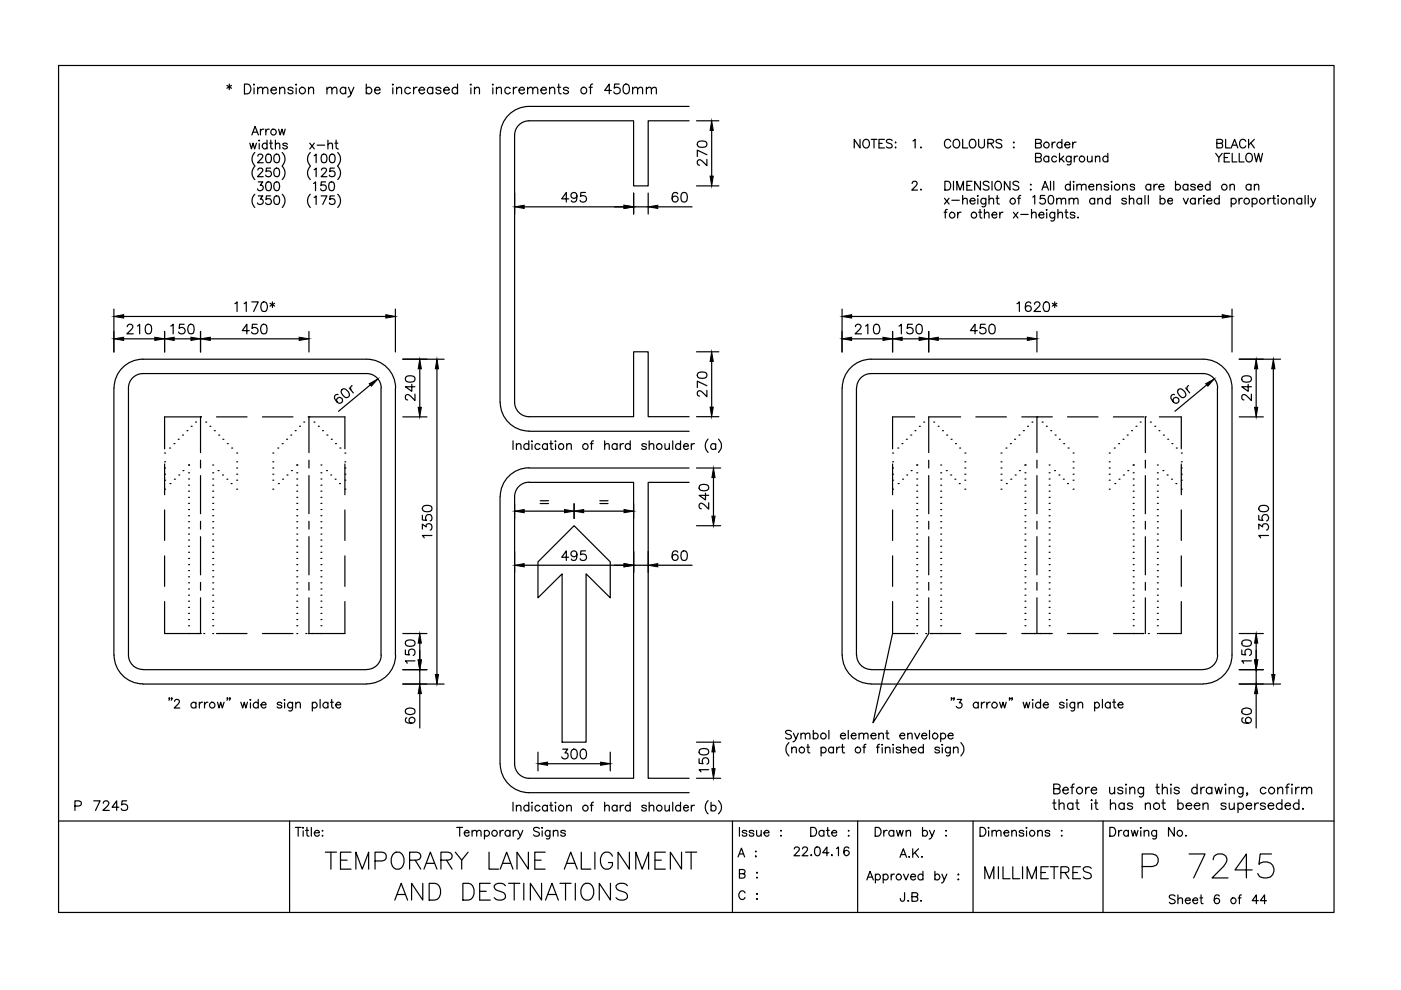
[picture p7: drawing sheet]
<svg xmlns="http://www.w3.org/2000/svg" width="297mm" height="210mm" viewBox="0 0 297 210" stroke-linecap="round" stroke-linejoin="round" font-family="sans-serif">
<g fill="none" stroke="#000" stroke-width=".25">
<path d="M12.4 13.9h270.4v179.6h-270.4zM48.1 18.1l1 .6M48.6 17.8v1.2M49.1 18.1l-1 .6M51.8 17.8h.7a1.12 1.12 0 0 1 .7 1.1 1.12 1.12 0 0 1-.7 1h-.7zM53.9 18.6v1.3M53.9 17.8v.2zM54.6 18.9l.5-.4 .5 .1 .1 1.3M54.6 18.5v1.4M55.7 18.9l.5-.4 .5 .1 .1 1.3M57.5 19.1h1.1a.6 .6 0 0 0-.7-.6 .6 .6 0 0 0-.4 .8 .61 .61 0 0 0 .4 .6 .61 .61 0 0 0 .7-.3M59.3 18.9l.5-.4 .5 .1 .1 1.3"/>
<path d="M59.3 18.5v1.4M62.1 18.8a.6 .6 0 0 0-1 0v.2l.9 .3 .1 .3a.6 .6 0 0 1-1 0M62.8 17.8v.2zM62.8 18.6v1.3M65.4 18.9l.5-.4 .5 .1 .1 1.3M65.4 18.5v1.4M69.3 18.9l.5-.4 .5 .1 .1 1.3M69.3 18.5v1.4M70.4 18.9l.5-.4 .4 .1 .1 1.3M73.3 18.8a.66 .66 0 0 0-1-.1 .66 .66 0 0 0 0 1 .66 .66 0 0 0 1-.1M73.3 18.5v1.4M73.9 18.5l.5 1.4 .6-1.4"/>
<path d="M74.4 19.9l-.1 .4-.5 .3M77.7 18.8a.66 .66 0 0 1 .9-.1 .66 .66 0 0 1 0 1 .66 .66 0 0 1-.9-.1M77.7 17.8v2.1M79.4 19.1h1.2a.6 .6 0 0 0-.7-.6 .6 .6 0 0 0-.5 .8 .61 .61 0 0 0 .5 .6 .61 .61 0 0 0 .7-.3M83.3 17.8l.1 .1-.1 .1zM83.3 18.6v1.3M84.1 18.9l.5-.4 .5 .1v1.3M84.1 18.5v1.4M87 18.8a.66 .66 0 0 0-1-.1 .66 .66 0 0 0 0 1 .66 .66 0 0 0 1-.1M87.7 18.5v1.4M88.4 18.5a.72 .72 0 0 0-.7 .6M88.8 19.1h1.2a.63 .63 0 0 0-.9-.5 .63 .63 0 0 0-.1 1 .6 .6 0 0 0 1 0"/>
<path d="M91.8 18.8a.65 .65 0 0 0-1-.1 .65 .65 0 0 0 0 1 .65 .65 0 0 0 1-.1M91.8 18.5v1.4M93.5 18.8a.6 .6 0 0 0-1.1 0l.1 .2a.91 .91 0 0 1 1 .5v.1a.6 .6 0 0 1-1.1 0M94.1 19.1h1.2a.65 .65 0 0 0-.9-.5 .65 .65 0 0 0-.2 1 .64 .64 0 0 0 1.1 0M97 18.8a.65 .65 0 0 0-.9-.1 .65 .65 0 0 0 0 1 .65 .65 0 0 0 .9-.1M97 17.8v2.1M99.7 17.9l.1-.1 .1 .1zM99.8 18.6v1.3M100.6 18.9l.5-.4 .5 .1 .1 1.3M100.6 18.5v1.4M104.5 18.6v1.3M104.5 17.8v.2z"/>
<path d="M105.3 18.9l.5-.4 .4 .1 .1 1.3M105.3 18.5v1.4M108.2 18.8a.65 .65 0 0 0-1-.1 .65 .65 0 0 0 0 1 .65 .65 0 0 0 1-.1M108.9 18.5v1.4M109.6 18.5a.72 .72 0 0 0-.7 .6M110 19.1h1.2a.6 .6 0 0 0-.7-.6 .6 .6 0 0 0-.5 .8 .61 .61 0 0 0 .5 .6 .61 .61 0 0 0 .7-.3M111.9 18.9l.5-.4 .4 .1 .2 1.3M111.9 18.5v1.4M113 18.9l.4-.4 .5 .1 .1 1.3M114.7 19.1h1.1a.6 .6 0 0 0-.7-.6 .6 .6 0 0 0-.4 .8 .61 .61 0 0 0 .5 .6 .61 .61 0 0 0 .6-.3M116.5 18.9l.5-.4 .5 .1 .1 1.3M116.5 18.5v1.4"/>
<path d="M118.2 18.5h.7M118.5 17.8v1.7l.1 .3 .4 .1M120.5 18.8a.64 .64 0 0 0-1.1 0l.3 .3 .5 .1 .3 .4a.64 .64 0 0 1-1.1 0M124.9 18.5h.7M125.7 17.8l-.4 .1-.1 .3v1.7M129.6 19.2h-1.4l1-1.4v2.1M131.3 17.8h-1l-.1 .9a.72 .72 0 0 1 1.1 0 .72 .72 0 0 1-.1 1.1 .72 .72 0 0 1-1.1-.3M132.4 17.9a.64 .64 0 0 1 1 .3 1.38 1.38 0 0 1-.5 1.7h-.2a1.3 1.3 0 0 1-.3-2zM134.1 18.9l.5-.4 .5 .1 .1 1.3M134.1 18.5v1.4M135.2 18.9l.5-.4 .5 .1v1.3M137 18.9l.5-.4 .5 .1 .1 1.3"/>
<path d="M137 18.5v1.4M138.1 18.9l.5-.4 .5 .1 .1 1.3M53 30.4l.3 1.2 .4-1.2 .3 1.2 .4-1.2M53.4 28.6l.7-1.8 .7 1.8M53.7 28h.8M54 32.3a1.93 1.93 0 0 0 0 2.8M54 35.3a1.93 1.93 0 0 0 0 2.8M54.7 33.1l.3-.4h.3l.4 .3-.3 .7-.8 .8h1.2M54.7 36.1l.3-.5h.3l.4 .4-.1 .3-1 1.2h1.2M54.8 38.6h.9l-.5 .7a.61 .61 0 0 1 .6 .5 .61 .61 0 0 1-.5 .7 .61 .61 0 0 1-.7-.5M55 29.7v.2zM55 30.4v1.2"/>
<path d="M55.2 27.4v1.2M55.9 27.4a.58 .58 0 0 0-.7 .5M56.4 27.4v1.2M56.6 32.8a.61 .61 0 0 1 .9 .2 .91 .91 0 0 1-.7 1.5 1.17 1.17 0 0 1-.2-1.7zM56.6 38.7a.61 .61 0 0 1 .9 .2 .96 .96 0 0 1-.7 1.5 1.23 1.23 0 0 1-.2-1.7zM56.6 30.6a.57 .57 0 0 0-.8-.1 .57 .57 0 0 0 0 .9 .57 .57 0 0 0 .8-.1M56.6 29.7v1.9M57.1 27.4a.58 .58 0 0 0-.7 .5M57.2 30.4h.6M57.4 35.6h-.9l-.1 .8a.66 .66 0 0 1 1 0 .66 .66 0 0 1-.1 1 .66 .66 0 0 1-1-.3M57.4 29.7v1.5l.1 .3 .3 .1M58.3 32.8a.58 .58 0 0 1 .9 .2 .92 .92 0 0 1-.6 1.5 1.1 1.1 0 0 1-.3-1.7z"/>
<path d="M58.3 35.7a.58 .58 0 0 1 .9 .3 1.21 1.21 0 0 1-.4 1.5l-.5-.1a1.28 1.28 0 0 1 0-1.7zM58.3 38.7a.58 .58 0 0 1 .9 .2 .97 .97 0 0 1-.6 1.5 1.15 1.15 0 0 1-.3-1.7zM58.4 30.7l.4-.3h.4l.1 1.2M58.4 29.7v1.9M59.1 27.4l.3 1.2 .4-1.2 .3 1.2 .4-1.2M59.8 32.3a1.93 1.93 0 0 1 0 2.8M59.8 35.3a1.93 1.93 0 0 1 0 2.8M60.9 30.6a.58 .58 0 0 0-.9 0l.9 .6a.52 .52 0 0 1-.4 .4 .52 .52 0 0 1-.5-.3M65.7 30.4l.9 1.2M65.8 32.3a1.93 1.93 0 0 0 0 2.8M65.8 35.3a1.93 1.93 0 0 0 0 2.8M66.5 38.9l.4-.3v1.8"/>
<path d="M66.6 33l.4-.3v1.8M66.6 36l.4-.4v1.9M66.6 30.4l-.9 1.2M67.2 30.8h1.6M68.2 36.1l.3-.5 .6 .2a.55 .55 0 0 1-.1 .8l-.9 .9h1.2M68.3 32.8a.61 .61 0 0 1 .9 .2 .91 .91 0 0 1-.6 1.5 1.17 1.17 0 0 1-.3-1.7zM69 38.6h-.9l-.1 .8a.65 .65 0 0 1 1-.1 .65 .65 0 0 1-.1 1 .65 .65 0 0 1-.9-.3M69.5 30.7l.4-.3h.5l.1 1.2M69.5 29.7v1.9M69.9 38.7a.61 .61 0 0 1 .9 .2 .97 .97 0 0 1-.6 1.5 1.03 1.03 0 0 1-.4-1.5zM70.1 32.8a.58 .58 0 0 1 .9 .2 .92 .92 0 0 1-.6 1.5 1.1 1.1 0 0 1-.3-1.7zM70.9 35.6h-.9l-.1 .8a.66 .66 0 0 1 1 0 .66 .66 0 0 1-.1 1 .66 .66 0 0 1-1-.3"/>
<path d="M71 30.4h.6M71.3 29.7v1.5v.3l.4 .1M71.6 32.3a1.93 1.93 0 0 1 0 2.8M71.6 35.3a1.93 1.93 0 0 1 0 2.8M106 28.7v56.6M146.1 25.6h-8.7v13.8h-3.1v-13.8h-22.1a3.1 3.1 0 0 0-3.1 3.1v56.6a3.1 3.1 0 0 0 3.1 3h22.1v-13.7h3.1v13.7h8.7M146.1 22.6h-33.9a6.1 6.1 0 0 0-6.1 6.1M147.7 39.4h4.7M147.7 25.6h4.7M147.9 30.2a1.59 1.59 0 0 1 1.9 0 .69 .69 0 0 1-.3 1 1.77 1.77 0 0 1-1.6-.3zM149.9 33.8v1.3l-1.5-1.2-.3 .1-.3 .2 .1 .6 .4 .3M149.9 32.8l-2.1-1v1.4"/>
<path d="M150.9 27.6v9.7M182.3 29.5v1.9l-1.2-1.9v1.9M183.1 29.8a.68 .68 0 0 1 .8-.2 .68 .68 0 0 1 .4 .6v.5a.7 .7 0 0 1-.7 .7 .7 .7 0 0 1-.7-.7zM184.7 29.5h1.2M185.3 29.5v1.9M186.4 30.4h.6M187.5 29.5h-1.1v1.9h1.1M189.2 29.8a.7 .7 0 0 0-1.3 .2l.2 .2 .9 .4a.45 .45 0 0 1 .1 .5 .45 .45 0 0 1-.4 .3h-.3l-.5-.3M189.8 30.2h.2zM189.8 31.3h.2zM193.4 38.9l.1-.2a.58 .58 0 0 1 .8-.2l.1 .2a.55 .55 0 0 1-.2 .7l-.9 .9h1.2M193.6 29.9l.4-.4v1.9"/>
<path d="M195.2 31.3h.1zM200.3 38.4a1.01 1.01 0 0 1 1.2 .6 1.01 1.01 0 0 1-.3 1.2l-.9 .1zM201.6 30a.64 .64 0 0 0-1-.4 .91 .91 0 0 0-.4 1.2 .91 .91 0 0 0 1.1 .5l.3-.4M202.2 38.4v1.9M202.2 29.8a.68 .68 0 0 1 .8-.2 .68 .68 0 0 1 .5 .6v.5a.7 .7 0 0 1-.7 .7 .7 .7 0 0 1-.7-.7zM204.1 29.5v1.9h1.1M205 39.3h.7M205.7 29.8l.3-.3a.91 .91 0 0 1 .9 1 .91 .91 0 0 1-.9 .9l-.3-.3-.2-.4zM206.1 38.4h-1.1v1.9h1.1M207.5 29.5v1.4a.62 .62 0 0 0 .6 .5 .62 .62 0 0 0 .6-.5v-1.4M207.9 38.4v1.9l-1.3-1.9v1.9M209.4 30.4l1.1-.1 .2-.4-.5-.4h-.8v1.9"/>
<path d="M209.7 38.7a.67 .67 0 0 0-.7-.3 .67 .67 0 0 0-.5 .5l.1 .3 .9 .3 .2 .5a.82 .82 0 0 1-1.2 0M210 30.4l.7 1M210.3 38.4v1.9M211.3 38.5a.91 .91 0 0 1 1 .4 .91 .91 0 0 1-.2 1.1 .76 .76 0 0 1-1 .1 .76 .76 0 0 1-.2-.9zM212.4 29.8a.71 .71 0 0 0-1.2 .2l.1 .2 .9 .4a.45 .45 0 0 1 .2 .5 .45 .45 0 0 1-.4 .3l-.7-.1-.1-.2M214.1 38.4v1.9l-1.1-1.9v1.9M214.9 30.2h.1zM214.9 31.3h.1zM216 38.7a.67 .67 0 0 0-.7-.3 .67 .67 0 0 0-.5 .5l.1 .3 .9 .3 .2 .5a.84 .84 0 0 1-1.2 0M218.5 39.2h.1zM219.6 30.4l1-.1 .2-.2-.1-.4-.3-.2h-.8v1.9h.8a.49 .49 0 0 0 .4-.5 .49 .49 0 0 0-.4-.5M219.6 33.4l1-.1 .2-.3-.1-.3-.3-.2h-.8v1.8h.8a.47 .47 0 0 0 .4-.4 .47 .47 0 0 0-.4-.5"/>
<path d="M221.2 39.7h.8M222.3 33.4a.59 .59 0 0 0-.8-.1 .59 .59 0 0 0 0 .9 .59 .59 0 0 0 .8-.1M222.3 33.1v1.2M222.7 38.4v1.9M223.1 30.1v1.3M223.4 38.4v1.9M223.7 30.1a.57 .57 0 0 0-.6 .6M224 33.4a.57 .57 0 0 0-.8-.1 .57 .57 0 0 0 0 .9 .57 .57 0 0 0 .8-.1M224.6 32.5v1.8M225 33.7l.6 .6M225.1 30.4a.59 .59 0 0 0-.8-.1 .59 .59 0 0 0 0 .9 .59 .59 0 0 0 .8-.1M225.1 29.5v1.9"/>
<path d="M225.5 33.1l-.9 .9M225.8 30.7h1a.53 .53 0 0 0-.5-.6 .53 .53 0 0 0-.5 .6v.2a.57 .57 0 0 0 .4 .5 .57 .57 0 0 0 .6-.3M226.9 39.3a.59 .59 0 0 0-.9-.1 .59 .59 0 0 0 0 .9 .59 .59 0 0 0 .9-.1M226.9 38.4v1.9M227.1 33.1l-.1 1.7-.3 .2-.4-.1M227.1 33.4a.59 .59 0 0 0-.9-.1 .59 .59 0 0 0 0 .9 .59 .59 0 0 0 .9-.1M227.4 30.1v1.3M227.6 39.2v1.1M227.6 38.4v.3zM227.8 33.1v1.2M228.1 30.1a.58 .58 0 0 0-.7 .6M228.3 39.4l.4-.3 .5 .1 .1 1.1"/>
<path d="M228.3 39.1v1.2M228.5 33.1a.58 .58 0 0 0-.7 .6M229.3 39.4l.2-.2a.44 .44 0 0 1 .8 .2v.9M230.6 33.1v.9a.44 .44 0 0 0 .7 .2l.2-.2M230.9 39.6h1a.57 .57 0 0 0-.8-.5 .57 .57 0 0 0-.2 .9 .57 .57 0 0 0 1 0M231.5 33.1v1.2M232.3 33.5l.4-.4 .4 .1 .1 1.1M232.3 33.1v1.2M232.5 39.4a.63 .63 0 0 1 .9-.2l.1 1.1M232.5 39.1v1.2M234.9 33.4a.59 .59 0 0 0-.9-.1 .59 .59 0 0 0 0 .9 .59 .59 0 0 0 .9-.1M234.9 32.5v1.8"/>
<path d="M235 39.3a.57 .57 0 0 0-.9 0l.9 .5v.2a.57 .57 0 0 1-.9 0M235.7 39.2v1.1M235.7 38.4v.3zM238 39.4l.5-.3 .4 .1 .1 1.1M238 39.1v1.2M240.6 39.3a.54 .54 0 0 0-1 0l.1 .2 .8 .3 .1 .2a.54 .54 0 0 1-1 0M244 39.3a.59 .59 0 0 0-.9-.1 .59 .59 0 0 0 0 .9 .59 .59 0 0 0 .9-.1M244 39.1v1.2M244.7 39.1v1.2M245.4 39.1a.64 .64 0 0 0-.7 .5M245.7 39.6h1.1a.57 .57 0 0 0-.8-.5 .57 .57 0 0 0-.2 .9 .58 .58 0 0 0 1 0M249.2 39.3a.59 .59 0 0 1 .9-.1 .59 .59 0 0 1 0 .9 .59 .59 0 0 1-.9-.1"/>
<path d="M249.2 38.4v1.9M251.9 39.3a.59 .59 0 0 0-.9-.1 .59 .59 0 0 0 0 .9 .59 .59 0 0 0 .9-.1M251.9 39.1v1.2M253.4 39.3a.57 .57 0 0 0-1 0l.1 .2 .8 .3 .1 .2a.57 .57 0 0 1-1 0M253.9 39.6h1.1a.54 .54 0 0 0-.6-.6 .54 .54 0 0 0-.5 .8 .57 .57 0 0 0 .4 .5 .57 .57 0 0 0 .7-.3M256.6 39.3a.58 .58 0 0 0-.9 0 .58 .58 0 0 0 0 .8 .58 .58 0 0 0 .9-.1M256.6 38.4v1.9M257.7 32.5l.7 .9v.9M258 30.4l1.1-.1 .1-.2-.1-.4-.3-.2h-.8v1.9h.8a.49 .49 0 0 0 .4-.5 .49 .49 0 0 0-.4-.5M259.1 32.5l-.7 .9M259.6 33.4h.7M259.9 29.5v1.9h1"/>
<path d="M260.7 32.5h-1.1v1.8h1.1M260.8 39.4l.4-.3 .4 .1 .1 1.1M260.8 39.1v1.2M261 31.4l.8-1.9 .6 1.9M261.3 32.5v1.8h1M261.3 30.8h.9M262.7 32.5v1.8h1.1M264.1 30a.68 .68 0 0 0-.7-.5 .68 .68 0 0 0-.6 .7v.5a.68 .68 0 0 0 .6 .7 .68 .68 0 0 0 .7-.5M264.3 32.8a.68 .68 0 0 1 .8-.3 .68 .68 0 0 1 .4 .7v.5a.7 .7 0 0 1-.7 .6 .7 .7 0 0 1-.7-.6zM264.7 29.5v1.9M265.2 30.3l.8 1.1M265.2 39.3a.59 .59 0 0 0-.8-.1 .59 .59 0 0 0 0 .9 .59 .59 0 0 0 .8-.1"/>
<path d="M265.2 39.1v1.2M266 39.4l.4-.3 .4 .1 .1 1.1M266 32.5l.4 1.8 .4-1.8 .5 1.8 .4-1.8M266 39.1v1.2M266 29.5l-1.3 1.3M54 41.2a1.93 1.93 0 0 0 0 2.8M54.8 41.5h.9l-.5 .7a.62 .62 0 0 1 .5 1 .62 .62 0 0 1-1.1-.2M57.4 41.5h-.9l-.1 .8a.65 .65 0 0 1 1 0 .65 .65 0 0 1-.1 1 .65 .65 0 0 1-1-.3M58.3 41.6a.58 .58 0 0 1 .9 .3 1.19 1.19 0 0 1-.4 1.4h-.2a1.1 1.1 0 0 1-.3-1.7zM59.8 41.2a1.93 1.93 0 0 1 0 2.8M65.8 41.2a1.93 1.93 0 0 0 0 2.8M66.6 41.9l.4-.4v1.8"/>
<path d="M68.1 41.5h1.2l-.9 1.8M70.9 41.5h-.9l-.1 .8a.65 .65 0 0 1 1 0 .65 .65 0 0 1-.1 1 .65 .65 0 0 1-1-.3M71.6 41.2a1.93 1.93 0 0 1 0 2.8M111.1 43.9h21.2M120.6 42.2h-1.5l1-1.4v2M122.3 41.5a.64 .64 0 0 1-.9 .5 .64 .64 0 0 1-.2-1 .64 .64 0 0 1 1 .1 1.9 1.9 0 0 1-.2 1.7 .62 .62 0 0 1-.9-.3M124.1 40.8h-.9l-.1 .9a.73 .73 0 0 1 1.1-.1 .73 .73 0 0 1-.1 1.1 .73 .73 0 0 1-1.1-.2M134.3 40.9v4.5M134.3 43.9h3.1M137.4 40.9v4.5M139.5 43.9h7.2M143.7 41.1a.62 .62 0 0 0-.9-.2 1.21 1.21 0 0 0 .3 1.9 .64 .64 0 0 0 .7-.6 .64 .64 0 0 0-.6-.6 .64 .64 0 0 0-.7 .6"/>
<path d="M144.7 40.9a.69 .69 0 0 1 .9 .3 1.77 1.77 0 0 1-.2 1.6 .69 .69 0 0 1-.9-.3 1.73 1.73 0 0 1 .2-1.6zM195.2 40.2h.1zM200.2 45h.6M200.3 42l.9 1.3M200.8 44.4l-.3 .1-.1 .2v1.5M201.2 42l-.9 1.3M201.8 42.5h1.6M202.9 40.3v-1.9l.7 1.9 .7-1.9v1.9M203 45v1.2M203.8 45a.58 .58 0 0 0-.8 .6M204.1 42.4l.3-.3a.44 .44 0 0 1 .7 .3v.9M204.1 41.4v1.9"/>
<path d="M205.7 42.6h1v-.2a.58 .58 0 0 0-.8-.1 .58 .58 0 0 0 0 .8 .58 .58 0 0 0 .8-.1M207.3 42.1v1.2M207.3 41.4v.2zM207.5 45h.6M207.8 44.4v1.5l.1 .2 .3 .1M208.7 45.4l.5-.4 .4 .1 .1 1.1M208.7 44.4v1.8M209 42v1.4a.51 .51 0 0 1-.8 .4M209 42.3a.59 .59 0 0 0-.9-.1 .59 .59 0 0 0 0 .9 .59 .59 0 0 0 .9-.1M209.7 42.4l.4-.4 .5 .1 .1 1.2M209.7 41.4v1.9M210.3 45.6h1a.56 .56 0 0 0-.7-.6 .56 .56 0 0 0-.2 1 .54 .54 0 0 0 .9 0"/>
<path d="M211.2 42h.6M211.4 41.4v1.5l.1 .3 .4 .1M212 45v1.2M212.7 45a.57 .57 0 0 0-.7 .6M214.9 45l.9 1.2M215.7 42h.6M215.8 45l-.9 1.2M216.4 41.4l-.3 .1-.1 .3v1.5M216.4 45.5h1.6M218.5 40.2h.1zM218.7 45.4l.4-.4 .5 .1 .1 1.1M218.7 44.4v1.8"/>
<path d="M219 41.8l.4-.4v1.9M220.3 45.6h1a.57 .57 0 0 0-.8-.6 .57 .57 0 0 0-.1 1 .57 .57 0 0 0 .9 0M220.9 40.3l.7-1.9 .7 1.9M221.5 41.4h-.9l-.1 .8a.66 .66 0 0 1 1 0 .66 .66 0 0 1-.1 1 .66 .66 0 0 1-1-.3M221.9 45.1v1.1M221.9 44.4v.2zM222.5 41.5a.58 .58 0 0 1 .8 .3 1.21 1.21 0 0 1-.4 1.5h-.2a1.19 1.19 0 0 1-.2-1.8zM223.6 45l-.1 1.7-.3 .2-.4-.1M223.6 45.3a.59 .59 0 0 0-.8-.1 .59 .59 0 0 0 0 .9 .59 .59 0 0 0 .8-.1M224 42.4l.3-.3a.44 .44 0 0 1 .7 .3v.9M224 42v1.3M224.3 45.4l.4-.4 .5 .1 .1 1.1"/>
<path d="M224.3 44.4v1.8M225 42.4l.4-.4 .5 .1v1.2M225.8 45h.6M226 44.4v1.5l.1 .2 .4 .1M226.7 42.4l.2-.3a.44 .44 0 0 1 .7 .3v.9M226.7 42v1.3M227.6 42.4l.5-.4 .4 .1 .1 1.2M227.9 45.3a.53 .53 0 0 0-.5-.3 .53 .53 0 0 0-.5 .3l.3 .3 .6 .1 .1 .3a.57 .57 0 0 1-1 0M228.5 46.1h.2zM232.1 42.3a.59 .59 0 0 0-.9-.1 .59 .59 0 0 0 0 .9 .59 .59 0 0 0 .9-.1M232.1 42v1.3M232.8 42.4l.4-.4 .5 .1v1.2"/>
<path d="M232.8 42v1.3M235.4 42.3a.57 .57 0 0 0-.8-.1 .57 .57 0 0 0 0 .9 .57 .57 0 0 0 .8-.1M235.4 41.4v1.9M238.8 42.3a.57 .57 0 0 0-1 0l.3 .3 .6 .2 .1 .2a.57 .57 0 0 1-1 0M239.5 42.4l.4-.4 .4 .1 .1 1.2M239.5 41.4v1.9M242 42.3a.57 .57 0 0 0-.8-.1 .57 .57 0 0 0 0 .9 .57 .57 0 0 0 .8-.1M242 42v1.3M242.8 41.4v1.9M243.5 41.4v1.9M246 42.3a.59 .59 0 0 1 .8-.1 .59 .59 0 0 1 0 .9 .59 .59 0 0 1-.8-.1M246 41.4v1.9"/>
<path d="M247.6 42.6h1l-.1-.4a.57 .57 0 0 0-.8 .1 .57 .57 0 0 0 .1 .8 .57 .57 0 0 0 .8-.1M250.9 42l.5 1.3 .5-1.3M253.4 42.3a.59 .59 0 0 0-.8-.1 .59 .59 0 0 0 0 .9 .59 .59 0 0 0 .8-.1M253.4 42v1.3M254.1 42v1.3M254.8 42a.57 .57 0 0 0-.7 .6M255.2 41.5h.2zM255.2 42.1v1.2M255.9 42.6h1a.53 .53 0 0 0-.5-.6 .53 .53 0 0 0-.5 .6v.2a.57 .57 0 0 0 .4 .5 .57 .57 0 0 0 .6-.3M258.5 42.3a.59 .59 0 0 0-.9-.1 .59 .59 0 0 0 0 .9 .59 .59 0 0 0 .9-.1M258.5 41.4v1.9M261 42.3a.59 .59 0 0 1 .9-.1 .59 .59 0 0 1 0 .9 .59 .59 0 0 1-.9-.1"/>
<path d="M261 42v1.9M262.7 42v1.3M263.4 42a.58 .58 0 0 0-.7 .6M265.5 42.3a.59 .59 0 0 1 .9-.1 .59 .59 0 0 1 0 .9 .59 .59 0 0 1-.9-.1M265.5 42v1.9M268.8 42v1.3M269.5 42a.57 .57 0 0 0-.7 .6M269.8 42h.6M270.1 41.4v1.5v.3l.4 .1M271 42.1v1.2M271 41.4v.2zM273.4 42.4l.4-.4 .4 .1 .1 1.2"/>
<path d="M273.4 42v1.3M276 42.3a.59 .59 0 0 0-.9-.1 .59 .59 0 0 0 0 .9 .59 .59 0 0 0 .9-.1M276 42v1.3M276.7 41.4v1.9M277.4 41.4v1.9M277.9 42l.5 1.3 .5-1.3M278.4 43.3a.67 .67 0 0 1-.6 .6M24.1 65.5v9.1M26.2 67.1h55.6M26.2 71.8h6.6M27 69.3l.4-.6 .6 .2a.44 .44 0 0 1 .1 .7l-1.2 1.2h1.4M29.1 69.1l.5-.4v2.1"/>
<path d="M30.3 79.2h47.5a3.1 3.1 0 0 1 3 3.1M30.3 76.2h47.5a6.1 6.1 0 0 1 6.1 6.1M30.3 79.2a3.1 3.1 0 0 0-3.1 3.1M30.3 76.2a6.1 6.1 0 0 0-6.1 6.1M31.1 68.9a.64 .64 0 0 1 1 .2 1.73 1.73 0 0 1-.3 1.6 .69 .69 0 0 1-.9-.3 1.66 1.66 0 0 1 .2-1.5zM34.9 70.3v4.3M36.2 69.1l.5-.4v2.1M36.9 71.8h3.6M39 68.7h-.9l-.1 .9a.73 .73 0 0 1 1.1 .1 .73 .73 0 0 1-.2 1 .73 .73 0 0 1-1-.3M40.1 68.9a.63 .63 0 0 1 1 .2 1.9 1.9 0 0 1-.2 1.6 .68 .68 0 0 1-1-.3 1.5 1.5 0 0 1 .2-1.5zM42.5 70.3v4.3M44.6 71.8h18.8"/>
<path d="M49.8 64.4l.5-.4v2M51.7 64.4l.5-.4v2M52.8 70.1h-1.4l.9-1.4v2.1M53.4 64h1.4l-1 2M54.5 68.7h-1l-.1 .9a.73 .73 0 0 1 1.1 .1 .73 .73 0 0 1-.1 1 .73 .73 0 0 1-1.1-.3M55.6 68.9a.63 .63 0 0 1 .9 .2 1.9 1.9 0 0 1-.1 1.6 .68 .68 0 0 1-1-.3 1.5 1.5 0 0 1 .2-1.5zM55.6 64.1a.63 .63 0 0 1 1 .3 1.02 1.02 0 0 1-.7 1.6 1.11 1.11 0 0 1-.5-1.6zM57.2 64.3l1 .6M57.8 64v1.2M58.2 64.3l-1 .6M65.5 70.3v4.3M83.8 65.5v9.1"/>
<path d="M85.4 76.2h8.8M86 80a1.33 1.33 0 0 1 2 .2v.2a.9 .9 0 0 1-1.2 .6l-.5-.1a.69 .69 0 0 1-.3-.9zM89 78.2v8.2M92.6 78.2v64.8M147.7 74.6h4.7M147.9 79.2a1.59 1.59 0 0 1 1.9 0 .69 .69 0 0 1-.3 .9 1.77 1.77 0 0 1-1.6-.2zM150.9 76.6v9.7M178.5 65.5v9.1M180.6 71.8h6.6M180.6 67.1h78.5M181.4 69.3l.1-.3 .3-.3h.3l.5 .4-.3 .8-1 .9h1.3M183.5 69.1l.5-.4v2.1"/>
<path d="M185.4 68.9a.63 .63 0 0 1 1 .2 1.02 1.02 0 0 1-.7 1.7 .91 .91 0 0 1-.5-1.2zM189.2 70.3v4.3M190.6 69.1l.5-.4v2.1M191.3 71.8h3.6M193.4 68.7h-.9l-.2 .9a.72 .72 0 0 1 1.1 0 .72 .72 0 0 1-.1 1.1 .72 .72 0 0 1-1.1-.3M194.5 68.9a.64 .64 0 0 1 1 .2 1.73 1.73 0 0 1-.2 1.6 .69 .69 0 0 1-1-.3 1.66 1.66 0 0 1 .2-1.5zM196.9 70.3v4.3M198.9 71.8h18.9M207.2 70.1h-1.4l.9-1.4v2.1M208.9 68.7h-1l-.1 .9a.72 .72 0 0 1 1.1 0 .72 .72 0 0 1-.1 1.1 .72 .72 0 0 1-1.1-.3M209.9 68.9a.64 .64 0 0 1 1 .2 1.73 1.73 0 0 1-.2 1.6 .69 .69 0 0 1-1-.3 1.66 1.66 0 0 1 .2-1.5zM215.6 64.4l.5-.4v2"/>
<path d="M218.5 64.3v-.2a.64 .64 0 0 0-1 .3 1.51 1.51 0 0 0 .2 1.6 .64 .64 0 0 0 .9-.3 .64 .64 0 0 0-.4-.9 .64 .64 0 0 0-.8 .6M219.3 64.5l.1-.3 .3-.2h.4l.3 .2a.62 .62 0 0 1-.2 .9l-1 .9h1.4M219.9 70.3v4.3M221.5 64.1a.63 .63 0 0 1 .9 .3 1.9 1.9 0 0 1-.1 1.6 .68 .68 0 0 1-1-.3 1.5 1.5 0 0 1 .2-1.6zM223.1 64.3l1 .6M223.6 64v1.2M224.1 64.3l-1 .6M255.1 79.2h-70.4a3.1 3.1 0 0 0-3.1 3.1M255.1 76.2h-70.4a6.1 6.1 0 0 0-6.1 6.1M255.1 79.2a3.1 3.1 0 0 1 3.1 3.1M255.1 76.2a6.1 6.1 0 0 1 6.1 6.1M261.2 65.5v9.1"/>
<path d="M262.7 76.2h8.8M263.4 80a1.33 1.33 0 0 1 1.9 .2v.2a.9 .9 0 0 1-1.2 .6l-.4-.1a.69 .69 0 0 1-.3-.9zM266.3 78.2v8.2M270 78.2v64.8M24.1 82.3l.1 56.6a6.1 6.1 0 0 0 6.1 6.1M27.2 82.3v56.6a3.1 3.1 0 0 0 3.1 3M34.9 96.1h.1M34.9 97.9h.1M34.9 99.2h.1M34.9 98.4v6.5M36 95h.1M36.9 94.1h.1"/>
<path d="M37.8 93.1h.1M38.7 92.2h.1M38.8 99.8h.1M39.6 91.3h.1M40 98.6h.1M40.5 90.4h.1M41.5 89.5h.1M42.5 88.4h.1M42.5 88.4v7.6M42.5 97.6v1.6M42.7 88.4h-7.8v6.8M43.6 89.5h.1"/>
<path d="M44.5 90.4h.1M45.1 98.6h.1M45.4 91.3h.1M45.9 88.4h6.5M46.2 99.8h.1M46.4 92.2h.1M47.3 93.1h.1M48.2 94.1h.1M49.1 95h.1M50.2 99.2h.1M50.2 97.9h.1M50.2 96.1h.1"/>
<path d="M55.6 88.4h6.5M57.8 96.1h.1M57.8 97.9h.1M57.8 99.2h.1M58.9 95h.1M59.8 94.1h.1M60.8 93.1h.1M61.7 92.2h.1M61.8 99.8h.1M62.6 91.3h.1M62.9 98.6h.1M63.5 90.4h.1"/>
<path d="M64.4 89.5h.1M65.3 88.4h7.8v6.8M65.5 88.4h.1M65.5 88.4v7.6M65.5 97.6v1.6M66.6 89.5h.1M67.5 90.4h.1M68 98.6h.1M68.4 91.3h.1M69.2 99.8h.1M69.3 92.2h.1M70.2 93.1h.1"/>
<path d="M71.1 94.1h.1M71.7 83.7a.54 .54 0 0 0-.8 .4 1.14 1.14 0 0 0 1.5 1.2 .64 .64 0 0 0 .1-.8 .64 .64 0 0 0-.9-.1 .64 .64 0 0 0-.1 .9M72.1 95h.1M72.6 82.5a1.22 1.22 0 0 1 1.3 1.6l-.4 .2a1.64 1.64 0 0 1-1.2-1.4zM73.1 99.2h.1M73.1 97.9h.1M73.1 96.1h.1M73.1 98.4v6.5M74.1 82.3l.8 1M74.6 81.7a.66 .66 0 0 0-.2 1M78.5 81.6l-6.7 5.6M80.8 82.3v56.6"/>
<path d="M83.8 82.3l.1 56.6a6.1 6.1 0 0 1-6.1 6.1M85.4 88.4h5.1M87.3 81.5v1.5l-1.3-1h2M88 83.6v1.3l-1-1a.63 .63 0 0 0-1-.1v.6l.1 .3 .3 .1M106.1 85.3a6.1 6.1 0 0 0 6.1 6.1M108.8 93.5v1.8M109.5 94.4l.4-.3h.4l.2 1.2M109.5 94.1v1.2M112.1 94.3a.59 .59 0 0 0-.9-.1 .59 .59 0 0 0 0 .9 .59 .59 0 0 0 .9-.1M112.1 93.5v1.8M112.2 99.2h33.9M112.2 91.4h33.9"/>
<path d="M112.2 99.2a6.1 6.1 0 0 0-6.1 6.1M112.8 93.5v.1zM112.8 94.1v1.2M114.5 94.3a.59 .59 0 0 0-.9-.1 .59 .59 0 0 0 0 .9 .59 .59 0 0 0 .9-.1M116 94.3a.59 .59 0 0 0-.8-.1 .59 .59 0 0 0 0 .9 .59 .59 0 0 0 .8-.1M116 94.1v1.2M116.6 94.1h.6M116.8 93.5v1.5l.1 .2 .4 .1M117.8 93.5v.1zM117.8 94.1v1.2M120.2 94.4l.2-.3a.44 .44 0 0 1 .7 .3v.9M120.2 94.1v1.2"/>
<path d="M125.2 94.1h.5M125.8 93.5l-.3 .1-.1 .2v1.5M128.2 94.4l.3-.3a.44 .44 0 0 1 .7 .3v.9M128.2 93.5v1.8M130.8 94.3a.59 .59 0 0 0-.8-.1 .59 .59 0 0 0 0 .9 .59 .59 0 0 0 .8-.1M130.8 94.1v1.2M131.5 94.1v1.2M132.2 94.1a.63 .63 0 0 0-.7 .5M133.6 94.3a.59 .59 0 0 0-.9-.1 .59 .59 0 0 0 0 .9 .59 .59 0 0 0 .9-.1M133.6 93.5v1.8M137 94.3a.58 .58 0 0 0-.9 0l.2 .3 .7 .2v.2a.58 .58 0 0 1-.9 0M137.6 94.4l.5-.3h.4l.1 1.2"/>
<path d="M137.6 93.5v1.8M141 94.1l.1 1.1 .4 .1 .4-.3M141.9 94.1v1.2M142.6 93.5v1.8M144.3 94.3a.59 .59 0 0 0-.9-.1 .59 .59 0 0 0 0 .9 .59 .59 0 0 0 .9-.1M144.3 93.5v1.8M144.9 94.6h1v-.4a.57 .57 0 0 0-.9 .1 .57 .57 0 0 0 .1 .8 .57 .57 0 0 0 .8-.1M146.6 94.1v1.2M147.2 94.1a.57 .57 0 0 0-.6 .5M147.7 88.3h4.7M147.7 99.2h5.1M149.9 82.8v1.3l-1.5-1.3-.3 .1-.3 .3 .1 .6 .4 .2"/>
<path d="M149.9 81.8l-2.1-1v1.4M150.1 93.1a1.97 1.97 0 0 0 0 2.8M151.7 94.3a.59 .59 0 0 0-.8-.1 .59 .59 0 0 0 0 .9 .59 .59 0 0 0 .8-.1M151.7 94.1v1.2M152.3 93.1a1.88 1.88 0 0 1 0 2.8M178.5 82.3v56.6M181.6 82.3v56.6M189.2 96.1h.1M189.2 97.9h.1M189.2 99.2h.1M189.2 98.4v6.5M190.3 95h.1"/>
<path d="M191.2 94.1h.1M192.2 93.1h.1M193.1 92.2h.1M193.2 99.8h.1M193.9 88.4h-4.7v6.8M194 91.3h.1M194.4 98.6h.1M194.9 90.4h.1M195.8 89.5h.1M196.9 88.4h.1M196.9 88.4v7.6M196.9 97.6v1.6"/>
<path d="M197.2 88.4h6.5M198 89.5h.1M198.9 90.4h.1M199.4 98.6h.1M199.8 91.3h.1M200.6 99.8h.1M200.7 92.2h.1M201.6 93.1h.1M202.6 94.1h.1M203.5 95h.1M204.6 99.2h.1M204.6 97.9h.1"/>
<path d="M204.6 96.1h.1M206.9 88.4h6.5M212.2 96.1h.1M212.2 97.9h.1M212.2 99.2h.1M213.3 95h.1M214.2 94.1h.1M215.1 93.1h.1M216 92.2h.1M216.1 99.8h.1M216.6 88.4h6.5M217 91.3h.1"/>
<path d="M217.3 98.6h.1M217.9 90.4h.1M218.8 89.5h.1M219.9 88.4h.1M219.9 88.4v7.6M219.9 97.6v1.6M221 89.5h.1M221.8 90.4h.1M222.4 98.6h.1M222.8 91.3h.1M223.6 99.8h.1M223.7 92.2h.1"/>
<path d="M224.6 93.1h.1M225.5 94.1h.1M226.3 88.4h6.5M226.5 95h.1M227.5 99.2h.1M227.5 97.9h.1M227.5 96.1h.1M235.2 96.1h.1M235.2 97.9h.1M235.2 99.2h.1M236.1 88.4h6.4M236.2 95h.1"/>
<path d="M237.2 94.1h.1M238.1 93.1h.1M239 92.2h.1M239.1 99.8h.1M239.9 91.3h.1M240.3 98.6h.1M240.8 90.4h.1M241.7 89.5h.1M242.8 88.4h.1M242.8 88.4v7.6M242.8 97.6v1.6M243.9 89.5h.1"/>
<path d="M244.8 90.4h.1M245.4 98.6h.1M245.7 91.3h.1M245.8 88.4h4.7v6.8M246.6 99.8h.1M246.6 92.2h.1M247.6 93.1h.1M248.5 94.1h.1M249 83.7a.54 .54 0 0 0-.7 .4 1.14 1.14 0 0 0 1.5 1.2 .64 .64 0 0 0 0-.8 .64 .64 0 0 0-.9-.1 .64 .64 0 0 0-.1 .9M249.4 95h.1M249.8 82.6l.2-.1a1.21 1.21 0 0 1 1.3 1.6l-.5 .2a1.64 1.64 0 0 1-1.1-1.4zM250.5 99.2h.1"/>
<path d="M250.5 97.9h.1M250.5 96.1h.1M250.5 98.4v6.5M251.4 82.3l.8 1M252 81.7a.66 .66 0 0 0-.2 1M255.8 81.6l-6.7 5.6M258.1 82.3v56.6M261.2 82.3v56.6a6.1 6.1 0 0 1-6.1 6.1M262.7 88.4h5.2M264.6 81.5v1.5l-1.3-1h2M265.3 83.6v1.3l-1-1a.63 .63 0 0 0-.9-.1l-.1 .6 .2 .3 .3 .1M34.9 100.5h.1"/>
<path d="M34.9 101.8h.1M34.9 103.7h.1M34.9 108.1v6.5M34.9 117.9v6.4M36 102.5h.1M37 101.6h.1M37.9 100.7h.1M40 100.2h.1M40 101.6h.1M40 102.9h.1M40 104.1h.1M40 105.5h.1"/>
<path d="M40 106.7h.1M40 108h.1M40 109.3h.1M40 110.6h.1M40 111.9h.1M40 113.2h.1M40 114.5h.1M40 115.8h.1M40 117.1h.1M40 118.4h.1M40 119.7h.1M42.5 100.8v8.1"/>
<path d="M42.5 110.5v1.7M42.5 113.8v8.1M45.1 119.7h.1M45.1 118.4h.1M45.1 117.1h.1M45.1 115.8h.1M45.1 114.5h.1M45.1 113.2h.1M45.1 111.9h.1M45.1 110.6h.1M45.1 109.3h.1M45.1 108h.1"/>
<path d="M45.1 106.7h.1M45.1 105.5h.1M45.1 104.1h.1M45.1 102.9h.1M45.1 101.6h.1M45.1 100.2h.1M47.2 100.7h.1M48.1 101.6h.1M49 102.5h.1M50.2 103.7h.1M50.2 101.8h.1M50.2 100.5h.1"/>
<path d="M57.8 100.5h.1M57.8 101.8h.1M57.8 103.7h.1M59 102.5h.1M59.9 101.6h.1M60.8 100.7h.1M62.9 100.2h.1M62.9 101.6h.1M62.9 102.9h.1M62.9 104.1h.1M62.9 105.5h.1M62.9 106.7h.1"/>
<path d="M62.9 108h.1M62.9 109.3h.1M62.9 110.6h.1M62.9 111.9h.1M62.9 113.2h.1M62.9 114.5h.1M62.9 115.8h.1M62.9 117.1h.1M62.9 118.4h.1M62.9 119.7h.1M65.5 100.8v8.1M65.5 110.5v1.7"/>
<path d="M65.5 113.8v8.1M68 119.7h.1M68 118.4h.1M68 117.1h.1M68 115.8h.1M68 114.5h.1M68 113.2h.1M68 111.9h.1M68 110.6h.1M68 109.3h.1M68 108h.1M68 106.7h.1"/>
<path d="M68 105.5h.1M68 104.1h.1M68 102.9h.1M68 101.6h.1M68 100.2h.1M70.1 100.7h.1M71 101.6h.1M72 102.5h.1M73.1 103.7h.1M73.1 101.8h.1M73.1 100.5h.1M73.1 108.1v6.5"/>
<path d="M73.1 117.9v6.4M89.5 112.2v-1.1l.9 .6a.64 .64 0 0 1 .7-.7 .64 .64 0 0 1 .5 .9l-.2 .4-.2 .1M89.5 109.3v.9l.9 .2a.72 .72 0 0 1 0-1.1 .72 .72 0 0 1 1.1 .1 .72 .72 0 0 1-.3 1M89.7 107.4a1.52 1.52 0 0 1 1.8 0 .69 .69 0 0 1-.3 1 1.34 1.34 0 0 1-1.7-.5zM91.6 113.5h-2.1l.4 .5M106 105.3v56.7M111.1 119.8h21.2M111.1 108.4h8.6M112.2 102.3h22.1v62.7h-22.1a3.1 3.1 0 0 1-3.1-3.1M112.2 102.2a3.1 3.1 0 0 0-3.1 3.1v56.7M114.1 119.1l7.6-7.6 7.7 7.6v7.6l-5.1-5v35.7h-5.1v-35.7l-5.1 5zM114.5 106.2h1.8"/>
<path d="M114.5 106.8h1.8M120.6 118.2h-1.5l1-1.4v2M121.7 106.8v3.1M122.3 117.5a.64 .64 0 0 1-.9 .5 .64 .64 0 0 1-.2-1 .64 .64 0 0 1 1 .1 1.9 1.9 0 0 1-.2 1.6 .62 .62 0 0 1-.9-.2M123.8 108.4h8.5M124.1 116.8h-.9l-.1 .8a.73 .73 0 0 1 1.1 0 .73 .73 0 0 1-.1 1.1 .73 .73 0 0 1-1.1-.3M127.2 106.2h1.7M127.2 106.8h1.7M134.3 106.8v3.1M134.3 116.9v4.5M134.3 119.8h3.1M137.4 116.9v4.5"/>
<path d="M139.5 119.8h7.2M143.7 117.1a.62 .62 0 0 0-.9-.2 1.21 1.21 0 0 0 .3 1.9 .64 .64 0 0 0 .7-.6 .64 .64 0 0 0-.6-.6 .64 .64 0 0 0-.7 .6M144.7 116.9a.69 .69 0 0 1 .9 .3 1.77 1.77 0 0 1-.2 1.5 .69 .69 0 0 1-.9-.3 1.73 1.73 0 0 1 .2-1.5zM146.1 102.3h-8.7v62.7h8.7M147.7 111.5h5.1M148.3 103a1.57 1.57 0 0 1 1.9 0 .68 .68 0 0 1-.3 1 1.36 1.36 0 0 1-1.7-.5zM149.6 104.6v1.4l-1.4-1h2.1M150.3 106.6v1.4l-1-1-.7-.3-.4 .4v.4l.2 .3 .3 .1M151.3 101.3v8.1M189.2 100.5h.1M189.2 101.8h.1M189.2 103.7h.1"/>
<path d="M189.2 108.1v6.5M189.2 117.9v6.4M190.4 102.5h.1M191.4 101.6h.1M192.2 100.7h.1M194.4 100.2h.1M194.4 101.6h.1M194.4 102.9h.1M194.4 104.1h.1M194.4 105.5h.1M194.4 106.7h.1M194.4 108h.1"/>
<path d="M194.4 109.3h.1M194.4 110.6h.1M194.4 111.9h.1M194.4 113.2h.1M194.4 114.5h.1M194.4 115.8h.1M194.4 117.1h.1M194.4 118.4h.1M194.4 119.7h.1M196.9 100.8v8.1M196.9 110.5v1.7M196.9 113.8v8.1"/>
<path d="M199.4 119.7h.1M199.4 118.4h.1M199.4 117.1h.1M199.4 115.8h.1M199.4 114.5h.1M199.4 113.2h.1M199.4 111.9h.1M199.4 110.6h.1M199.4 109.3h.1M199.4 108h.1M199.4 106.7h.1M199.4 105.5h.1"/>
<path d="M199.4 104.1h.1M199.4 102.9h.1M199.4 101.6h.1M199.4 100.2h.1M201.6 100.7h.1M202.5 101.6h.1M203.4 102.5h.1M204.6 103.7h.1M204.6 101.8h.1M204.6 100.5h.1M212.2 100.5h.1M212.2 101.8h.1"/>
<path d="M212.2 103.7h.1M213.4 102.5h.1M214.3 101.6h.1M215.2 100.7h.1M217.3 100.2h.1M217.3 101.6h.1M217.3 102.9h.1M217.3 104.1h.1M217.3 105.5h.1M217.3 106.7h.1M217.3 108h.1M217.3 109.3h.1"/>
<path d="M217.3 110.6h.1M217.3 111.9h.1M217.3 113.2h.1M217.3 114.5h.1M217.3 115.8h.1M217.3 117.1h.1M217.3 118.4h.1M217.3 119.7h.1M219.9 100.8v8.1M219.9 110.5v1.7M219.9 113.8v8.1M222.4 119.7h.1"/>
<path d="M222.4 118.4h.1M222.4 117.1h.1M222.4 115.8h.1M222.4 114.5h.1M222.4 113.2h.1M222.4 111.9h.1M222.4 110.6h.1M222.4 109.3h.1M222.4 108h.1M222.4 106.7h.1M222.4 105.5h.1M222.4 104.1h.1"/>
<path d="M222.4 102.9h.1M222.4 101.6h.1M222.4 100.2h.1M224.5 100.7h.1M225.4 101.6h.1M226.3 102.5h.1M227.5 103.7h.1M227.5 101.8h.1M227.5 100.5h.1M235.2 100.5h.1M235.2 101.8h.1M235.2 103.7h.1"/>
<path d="M236.4 102.5h.1M237.3 101.6h.1M238.2 100.7h.1M240.3 100.2h.1M240.3 101.6h.1M240.3 102.9h.1M240.3 104.1h.1M240.3 105.5h.1M240.3 106.7h.1M240.3 108h.1M240.3 109.3h.1M240.3 110.6h.1"/>
<path d="M240.3 111.9h.1M240.3 113.2h.1M240.3 114.5h.1M240.3 115.8h.1M240.3 117.1h.1M240.3 118.4h.1M240.3 119.7h.1M242.8 100.8v8.1M242.8 110.5v1.7M242.8 113.8v8.1M245.4 119.7h.1M245.4 118.4h.1"/>
<path d="M245.4 117.1h.1M245.4 115.8h.1M245.4 114.5h.1M245.4 113.2h.1M245.4 111.9h.1M245.4 110.6h.1M245.4 109.3h.1M245.4 108h.1M245.4 106.7h.1M245.4 105.5h.1M245.4 104.1h.1M245.4 102.9h.1"/>
<path d="M245.4 101.6h.1M245.4 100.2h.1M247.5 100.7h.1M248.4 101.6h.1M249.3 102.5h.1M250.5 103.7h.1M250.5 101.8h.1M250.5 100.5h.1M250.5 108.1v6.5M250.5 117.9v6.4M266.9 112.2v-1.1l.8 .6a.67 .67 0 0 1 .9-.6 .67 .67 0 0 1 .2 1.1l-.3 .2M266.9 109.3v.9l.9 .2a.72 .72 0 0 1-.1-1.1 .72 .72 0 0 1 1.1 .1 .72 .72 0 0 1-.3 1"/>
<path d="M267 107.4a1.3 1.3 0 0 1 2 .3v.2a1.19 1.19 0 0 1-2.1 0zM269 113.5h-2.1l.4 .5M34.9 127.6v6.7h7.8M40 121h.1M40 122.3h.1M40 123.6h.1M40 124.9h.1M40 126.2h.1M40 127.5h.1M40 128.8h.1M40 130h.1M40 131.4h.1"/>
<path d="M40 132.7h.1M40 134.3h.1M41.9 134.3h.1M42.5 123.5v1.6M42.5 126.7v7.6M43.2 134.3h.1M45.1 134.3h.1M45.1 132.7h.1M45.1 131.4h.1M45.1 130h.1M45.1 128.8h.1M45.1 127.5h.1"/>
<path d="M45.1 126.2h.1M45.1 124.9h.1M45.1 123.6h.1M45.1 122.3h.1M45.1 121h.1M45.9 134.3h6.5M55.6 134.3h6.5M62.9 121h.1M62.9 122.3h.1M62.9 123.6h.1M62.9 124.9h.1M62.9 126.2h.1"/>
<path d="M62.9 127.5h.1M62.9 128.8h.1M62.9 130h.1M62.9 131.4h.1M62.9 132.7h.1M62.9 134.3h.1M64.8 134.3h.1M65.5 123.5v1.6M65.5 126.7v7.6M66.1 134.3h.1M68 134.3h.1M68 132.7h.1"/>
<path d="M68 131.4h.1M68 130h.1M68 128.8h.1M68 127.5h.1M68 126.2h.1M68 124.9h.1M68 123.6h.1M68 122.3h.1M68 121h.1M73.1 127.6v6.7h-7.8M80.8 138.9a3.1 3.1 0 0 1-3 3M85.4 134.3h5.1"/>
<path d="M86 137.8v1l.8 .1a.72 .72 0 0 1 0-1.1 .72 .72 0 0 1 1.1 .1 .72 .72 0 0 1-.3 1.1M86 136a1.33 1.33 0 0 1 2 .2v.2a.9 .9 0 0 1-1.2 .6l-.5-.1a.69 .69 0 0 1-.3-.9zM89 136.4v3.5M178.6 138.9a6.1 6.1 0 0 0 6.1 6.1M181.6 138.9a3.1 3.1 0 0 0 3.1 3M189.2 134.3h4.7M189.2 127.6v6.7M194.4 121h.1M194.4 122.3h.1M194.4 123.6h.1M194.4 124.9h.1M194.4 126.2h.1"/>
<path d="M194.4 127.5h.1M194.4 128.8h.1M194.4 130h.1M194.4 131.4h.1M194.4 132.7h.1M194.4 134.3h.1M196.3 134.3h.1M196.9 126.7v7.6l-11.8 18.9 4.1-18.9M196.9 123.5v1.6M197.2 134.3h6.5M197.5 134.3h.1M199.4 134.3h.1"/>
<path d="M199.4 132.7h.1M199.4 131.4h.1M199.4 130h.1M199.4 128.8h.1M199.4 127.5h.1M199.4 126.2h.1M199.4 124.9h.1M199.4 123.6h.1M199.4 122.3h.1M199.4 121h.1M206.9 134.3h6.5M216.6 134.3h6.5"/>
<path d="M217.3 121h.1M217.3 122.3h.1M217.3 123.6h.1M217.3 124.9h.1M217.3 126.2h.1M217.3 127.5h.1M217.3 128.8h.1M217.3 130h.1M217.3 131.4h.1M217.3 132.7h.1M217.3 134.3h.1M219.2 134.3h.1"/>
<path d="M219.9 123.5v1.6M219.9 126.7v7.6M220.5 134.3h.1M222.4 134.3h.1M222.4 132.7h.1M222.4 131.4h.1M222.4 130h.1M222.4 128.8h.1M222.4 127.5h.1M222.4 126.2h.1M222.4 124.9h.1M222.4 123.6h.1"/>
<path d="M222.4 122.3h.1M222.4 121h.1M226.3 134.3h6.5M236.1 134.3h6.4M240.3 121h.1M240.3 122.3h.1M240.3 123.6h.1M240.3 124.9h.1M240.3 126.2h.1M240.3 127.5h.1M240.3 128.8h.1M240.3 130h.1"/>
<path d="M240.3 131.4h.1M240.3 132.7h.1M240.3 134.3h.1M242.2 134.3h.1M242.8 123.5v1.6M242.8 126.7v7.6M243.5 134.3h.1M245.4 134.3h.1M245.4 132.7h.1M245.4 131.4h.1M245.4 130h.1M245.4 128.8h.1"/>
<path d="M245.4 127.5h.1M245.4 126.2h.1M245.4 124.9h.1M245.4 123.6h.1M245.4 122.3h.1M245.4 121h.1M250.5 127.6v6.7h-4.7M258.2 138.9a3.1 3.1 0 0 1-3.1 3M262.7 134.3h5.2M263.3 137.8v1l.8 .1a.72 .72 0 0 1 .1-1.1 .72 .72 0 0 1 1 .1 .72 .72 0 0 1-.3 1.1M263.4 136a1.33 1.33 0 0 1 1.9 .2v.2a.9 .9 0 0 1-1.2 .6l-.4-.1a.69 .69 0 0 1-.3-.9zM266.3 136.4v3.5"/>
<path d="M30.3 142h47.4M30.3 145h47.4M36 148h-.2h.2l-.2 .5M36.5 148h-.2h.2l-.2 .5M37 148.7l.4-.4 .5 .2a.61 .61 0 0 1-.1 .8l-.9 .8h1.2M41.5 149.2a.59 .59 0 0 0-.8-.1 .59 .59 0 0 0 0 .9 .59 .59 0 0 0 .8-.1M41.5 148.9v1.2M42.3 148.9v1.2M42.9 148.9a.65 .65 0 0 0-.6 .5M43.4 148.9v1.2M44.1 148.9l-.4 .1-.3 .4M46.1 148.9l.4 1.2 .3-1.2 .3 1.2 .4-1.2"/>
<path d="M48.3 148h-.2h.2l-.2 .5M48.8 148h-.2h.2l-.2 .5M51.1 148.9l.3 1.2 .4-1.2 .3 1.2 .4-1.2M53.1 148.3v.2zM53.1 149v1.1M54.8 149.2a.59 .59 0 0 0-.9-.1 .59 .59 0 0 0 0 .9 .59 .59 0 0 0 .9-.1M54.8 148.3v1.8M55.3 149.4h1.1a.56 .56 0 0 0-.8-.5 .56 .56 0 0 0-.1 1 .54 .54 0 0 0 .9 0M59.7 149.2a.53 .53 0 0 0-.4-.3 .53 .53 0 0 0-.5 .3l.2 .2 .7 .2v.3a.57 .57 0 0 1-.9 0M60.3 149v1.1M60.3 148.3v.2zM62 148.9v1.4a.51 .51 0 0 1-.8 .4"/>
<path d="M62 149.2a.59 .59 0 0 0-.8-.1 .59 .59 0 0 0 0 .9 .59 .59 0 0 0 .8-.1M62.7 149.3l.4-.4 .5 .1 .1 1.1M62.7 148.9v1.2M66.2 149.2a.57 .57 0 0 1 .9-.1 .57 .57 0 0 1 0 .8 .57 .57 0 0 1-.9 0M66.2 148.9v1.8M67.9 148.3v1.8M69.5 149.2a.59 .59 0 0 0-.8-.1 .59 .59 0 0 0 0 .9 .59 .59 0 0 0 .8-.1M69.5 148.9v1.2M70.1 148.9h.6M70.3 148.3v1.5l.1 .2 .4 .1M71.2 149.4h1a.56 .56 0 0 0-.8-.5 .56 .56 0 0 0-.1 1 .54 .54 0 0 0 .9 0M85.4 142h5.1"/>
<path d="M85.4 145h8.8M86 150.4a1.57 1.57 0 0 1 1.9 0 .68 .68 0 0 1-.3 1 1.02 1.02 0 0 1-1.6-.7zM86.2 152.2a.59 .59 0 0 0-.2 .8 1.21 1.21 0 0 0 2-.3 .63 .63 0 0 0-.6-.6 .63 .63 0 0 0-.7 .6 .63 .63 0 0 0 .6 .6M88 140.1h-2l.3 .5M89 142v3M89 147.1v7.2M114.1 159.5v3.9M119.3 158.8h1.1l-.6 .8a.67 .67 0 0 1 .6 1 .67 .67 0 0 1-1.1 .2l-.2-.3M121.3 159a.62 .62 0 0 1 1 .3 1.05 1.05 0 0 1-.7 1.6 1.3 1.3 0 0 1-.3-1.9zM123.3 159a.62 .62 0 0 1 1 .3 1.05 1.05 0 0 1-.7 1.6 1.3 1.3 0 0 1-.3-1.9zM129.4 159.5v3.9M147.7 157.4h5.1"/>
<path d="M148.3 159a1.57 1.57 0 0 1 1.9 0 .68 .68 0 0 1-.3 1 1.36 1.36 0 0 1-1.7-.5zM151.3 159.4v3.6M167.3 157.4a1.88 1.88 0 0 0 0 2.9M167.8 155.1a.7 .7 0 0 0-1.2 .2l.1 .2 .9 .4a.45 .45 0 0 1 .2 .5 .45 .45 0 0 1-.4 .3h-.4l-.4-.3M167.9 158.8l.4-.4 .5 .1v1.1M167.9 158.4v1.2M168.2 155.4l.6 1.3 .5-1.3M168.8 156.7a.67 .67 0 0 1-.7 .6M169.8 155.8l.4-.4 .5 .1v1.2M169.8 155.4v1.3M170.7 155.8l.5-.4 .4 .1 .1 1.2M171 158.4h.6"/>
<path d="M171.3 157.8v1.5l.1 .3h.3M172.4 155.7a.58 .58 0 0 1 .9-.1 .58 .58 0 0 1 0 .9 .58 .58 0 0 1-.9-.1M172.4 154.9v1.8M174.1 158.7a.59 .59 0 0 1 .9-.1 .59 .59 0 0 1 0 .9 .59 .59 0 0 1-.9-.1M174.1 158.4v1.9M175.7 154.9v1.8M176.7 158.7a.59 .59 0 0 0-.9-.1 .59 .59 0 0 0 0 .9 .59 .59 0 0 0 .9-.1M176.7 158.4v1.2M177.4 158.4v1.2M178.1 158.4a.63 .63 0 0 0-.7 .6M178.2 156h1.1a.57 .57 0 0 0-.9-.5 .57 .57 0 0 0-.1 .9 .57 .57 0 0 0 1 0M178.4 158.4h.6"/>
<path d="M178.6 157.8v1.5l.1 .3h.4M179.8 154.9v1.8M180.5 156h1a.56 .56 0 0 0-.8-.5 .56 .56 0 0 0-.1 .9 .54 .54 0 0 0 .9 0M182.1 155.8l.3-.3a.44 .44 0 0 1 .7 .3v.9M182.1 155.4v1.3M182.9 158.4h.6M183.1 155.8l.4-.4 .5 .1v1.2M183.6 157.8l-.3 .1-.1 .3v1.4M184.7 156h1a.57 .57 0 0 0-.8-.5 .57 .57 0 0 0-.1 .9 .57 .57 0 0 0 .9 0M184.7 142h70.4M184.7 145h70.4M185.8 158.4h.6"/>
<path d="M186.3 155.8l.4-.4 .5 .1 .1 1.2M186.3 155.4v1.3M186.5 157.8l-.3 .1-.1 .3v1.4M187 157.8v.2zM187 158.5v1.1M187.7 158.8l.4-.4 .5 .1 .1 1.1M187.7 158.4v1.2M187.8 155.4h.6M188.1 154.9v1.4v.3l.4 .1M189.4 158.5v1.1M189.4 157.8v.2zM190.8 156h1a.59 .59 0 0 0-.6-.5 .59 .59 0 0 0-.5 .6 .59 .59 0 0 0 .5 .6l.6-.3"/>
<path d="M191 158.7a.58 .58 0 0 0-1 0l.1 .2 .8 .2 .1 .3a.58 .58 0 0 1-1 0M191.6 158.8l.4-.4 .5 .1v1.1M191.6 157.8v1.8M192.5 155.8l.4-.4 .4 .1 .1 1.2M192.5 155.4v1.3M193.1 159h1.1v-.2a.58 .58 0 0 0-.9-.2 .58 .58 0 0 0 0 .9 .58 .58 0 0 0 .9-.1M193.9 155.4l.6 1.3 .5-1.3M195.4 156h1.1a.57 .57 0 0 0-.8-.5 .57 .57 0 0 0-.2 .9 .57 .57 0 0 0 1 0M195.8 158.7a.59 .59 0 0 0-.9-.1 .59 .59 0 0 0 0 .9 .59 .59 0 0 0 .9-.1M195.8 157.8v1.8M197.1 154.9v1.8M199.2 158.7a.57 .57 0 0 0-1 0l.1 .2 .8 .2 .1 .3a.57 .57 0 0 1-1 0"/>
<path d="M199.4 155.7a.59 .59 0 0 1 .9-.1 .59 .59 0 0 1 0 .9 .59 .59 0 0 1-.9-.1M199.4 155.4v1.9M199.8 158.5v1.1M199.8 157.8v.2zM201 156h1.1a.57 .57 0 0 0-.8-.5 .57 .57 0 0 0-.2 .9 .58 .58 0 0 0 1 0M201.5 158.4v1.4a.51 .51 0 0 1-.8 .4M201.5 158.7a.59 .59 0 0 0-.9-.1 .59 .59 0 0 0 0 .9 .59 .59 0 0 0 .9-.1M201.8 148h-.2h.2l-.2 .5M202.2 158.8l.4-.4 .4 .1 .1 1.1M202.2 158.4v1.2M202.3 148h-.1h.1l-.1 .5M203 148.3h.9l-.5 .7a.61 .61 0 0 1 .4 1 .61 .61 0 0 1-1.1-.2"/>
<path d="M203.7 157.4a1.88 1.88 0 0 1 0 2.9M207.4 149.2a.59 .59 0 0 0-.9-.1 .59 .59 0 0 0 0 .9 .59 .59 0 0 0 .9-.1M207.4 148.9v1.2M208.1 148.9v1.2M208.8 148.9l-.4 .1-.3 .4M209.2 148.9v1.2M209.9 148.9l-.4 .1-.3 .4M211.9 148.9l.4 1.2 .4-1.2 .3 1.2 .3-1.2M214.1 148h-.1h.1l-.1 .5M214.6 148h-.1h.1l-.1 .5M216.9 148.9l.4 1.2 .3-1.2 .4 1.2 .3-1.2M219 149v1.1"/>
<path d="M219 148.3v.2zM220.6 149.2a.59 .59 0 0 0-.9-.1 .59 .59 0 0 0 0 .9 .59 .59 0 0 0 .9-.1M220.6 148.3v1.8M221.2 149.4h1.1a.57 .57 0 0 0-.8-.5 .57 .57 0 0 0-.2 1 .58 .58 0 0 0 1 0M225.6 149.2a.54 .54 0 0 0-.5-.3 .54 .54 0 0 0-.5 .3l.3 .2 .6 .2 .1 .3a.58 .58 0 0 1-1 0M226.2 148.3v.2zM226.2 149v1.1M227.9 148.9v1.4a.47 .47 0 0 1-.3 .4 .47 .47 0 0 1-.5 0M227.9 149.2a.57 .57 0 0 0-.9-.1 .57 .57 0 0 0 0 .8 .57 .57 0 0 0 .9 0M228.6 149.3l.4-.4 .5 .1v1.1M228.6 148.9v1.2M232.1 149.2a.57 .57 0 0 1 .8-.1 .57 .57 0 0 1 0 .8 .57 .57 0 0 1-.8 0"/>
<path d="M232.1 148.9v1.8M233.7 148.3v1.8M235.4 149.2a.59 .59 0 0 0-.9-.1 .59 .59 0 0 0 0 .9 .59 .59 0 0 0 .9-.1M235.4 148.9v1.2M235.9 148.9h.6M236.2 148.3v1.5l.1 .2 .3 .1M237 149.4h1.1a.57 .57 0 0 0-.8-.5 .57 .57 0 0 0-.2 1 .58 .58 0 0 0 1 0M262.7 142h5.2M262.7 145h8.8M263.4 150.4a1.57 1.57 0 0 1 1.8 0 .68 .68 0 0 1-.3 1 1.02 1.02 0 0 1-1.6-.7zM263.6 152.2a.59 .59 0 0 0-.2 .8 1.21 1.21 0 0 0 1.9-.3 .63 .63 0 0 0-.6-.6 .63 .63 0 0 0-.6 .6 .63 .63 0 0 0 .5 .6M265.3 140.1h-2l.4 .5"/>
<path d="M266.3 142v3M266.3 147.1v7.2M12.4 174.1h270.4M15.9 170.9l1.1-.1a.51 .51 0 0 0 0-.9l-1.1-.1v2M19.9 169.8h1.3l-1 2M21.9 170.3l.1-.3 .3-.2h.4l.4 .4-.3 .7-1 .9h1.4M25.2 171.2h-1.4l.9-1.4v2M26.9 169.8h-1l-.1 .9a.72 .72 0 0 1 1.1-.1 .72 .72 0 0 1-.1 1.1 .72 .72 0 0 1-1.1-.3M61.4 174.1v19.4M62.6 175.4h1.3M63.2 175.4v1.9M64.3 175.4v.2z"/>
<path d="M64.3 176.1v1.2M64.8 176.1h.6M65.1 175.4v1.5l.1 .3 .3 .1M66 175.4v1.9M66.6 176.6h1.1a.56 .56 0 0 0-.8-.5 .56 .56 0 0 0-.2 .9 .53 .53 0 0 0 .5 .3 .53 .53 0 0 0 .5-.3M68.4 176.1v.1zM68.4 177.1v.2zM96.8 175.4h1.3M97.5 175.4v1.9M98.4 176.6h1.1a.55 .55 0 0 0-.8-.5 .55 .55 0 0 0-.2 .9 .5 .5 0 0 0 .5 .3 .5 .5 0 0 0 .5-.3M100.1 176.4l.2-.3a.44 .44 0 0 1 .8 .3v.9M100.1 176.1v1.2"/>
<path d="M101.1 176.4l.4-.3h.4l.1 1.2M102.7 176.3a.59 .59 0 0 1 .9-.1 .59 .59 0 0 1 0 .9 .59 .59 0 0 1-.9-.1M102.7 176.1v1.8M106 176.1v1.2M106.1 161.9a6.1 6.1 0 0 0 6.1 6.2h33.9M106.7 176.1a.64 .64 0 0 0-.7 .5M108.1 176.3a.59 .59 0 0 0-.8-.1 .59 .59 0 0 0 0 .9 .59 .59 0 0 0 .8-.1M108.1 176.1v1.2M108.8 170.1v1.9M108.8 176.1v1.2M109.5 171.1l.4-.4 .4 .1 .2 1.2M109.5 170.7v1.3"/>
<path d="M109.5 176.1a.64 .64 0 0 0-.7 .5M109.8 176.1l.5 1.2 .5-1.2M110.3 177.3l-.3 .5-.3 .1M112.1 171a.59 .59 0 0 0-.9-.1 .59 .59 0 0 0 0 .9 .59 .59 0 0 0 .9-.1M112.1 170.1v1.9M112.8 170.1v.2zM112.8 170.8v1.2M114.4 175.7a.69 .69 0 0 0-.7-.3 .69 .69 0 0 0-.6 .5l.2 .2 .7 .3a.47 .47 0 0 1 .4 .6 .76 .76 0 0 1-1.3 0M114.5 171a.59 .59 0 0 0-.9-.1 .59 .59 0 0 0 0 .9 .59 .59 0 0 0 .9-.1M114.9 176.1v1.2M114.9 175.4v.2zM116 171a.59 .59 0 0 0-.8-.1 .59 .59 0 0 0 0 .9 .59 .59 0 0 0 .8-.1"/>
<path d="M116 170.7v1.3M116.1 161.9h11.3M116.6 170.7h.6M116.6 176.1v1.4a.47 .47 0 0 1-.3 .4 .47 .47 0 0 1-.5-.1M116.6 176.3a.57 .57 0 0 0-.8-.1 .57 .57 0 0 0 0 .9 .57 .57 0 0 0 .8-.1M116.8 170.1v1.5l.1 .3 .4 .1M117.3 176.4l.3-.3a.44 .44 0 0 1 .7 .3v.9M117.3 176.1v1.2M117.8 170.1v.2zM117.8 170.8v1.2M119.9 176.3a.57 .57 0 0 0-1 0l.2 .3 .7 .1 .1 .3a.53 .53 0 0 1-.5 .3 .53 .53 0 0 1-.5-.3M120.2 171.1l.2-.3a.44 .44 0 0 1 .7 .3v.9"/>
<path d="M120.2 170.7v1.3M125.2 170.7h.5M125.8 170.1l-.3 .1-.1 .3v1.5M128.2 171.1l.3-.3a.44 .44 0 0 1 .7 .3v.9M128.2 170.1v1.9M130.8 171a.59 .59 0 0 0-.8-.1 .59 .59 0 0 0 0 .9 .59 .59 0 0 0 .8-.1M130.8 170.7v1.3M131.5 170.7v1.3M132.2 170.7a.64 .64 0 0 0-.7 .5M133.6 171a.59 .59 0 0 0-.9-.1 .59 .59 0 0 0 0 .9 .59 .59 0 0 0 .9-.1M133.6 170.1v1.9M137 171a.58 .58 0 0 0-.9 0l.2 .2 .7 .2v.3a.54 .54 0 0 1-.4 .3 .54 .54 0 0 1-.5-.3"/>
<path d="M137.6 171.1l.5-.4 .4 .1 .1 1.2M137.6 170.1v1.9M141 170.7l.1 1.2 .4 .1 .4-.4M141.9 170.7v1.3M142.6 170.1v1.9M144.3 171a.59 .59 0 0 0-.9-.1 .59 .59 0 0 0 0 .9 .59 .59 0 0 0 .9-.1M144.3 170.1v1.9M144.9 171.2h1a.55 .55 0 0 0-.7-.4 .55 .55 0 0 0-.2 .9 .5 .5 0 0 0 .5 .3 .5 .5 0 0 0 .4-.3M146.6 170.7v1.3M147.2 170.7a.57 .57 0 0 0-.6 .5M147.7 165h5.1M148.2 160.9v.9l.9 .1a.73 .73 0 0 1-.1-1.1 .73 .73 0 0 1 1.1 .1 .73 .73 0 0 1-.2 1.1"/>
<path d="M150.1 169.8a1.93 1.93 0 0 0 0 2.8M150.3 163.2h-2.1l.4 .5M150.8 171a.59 .59 0 0 1 .8-.1 .59 .59 0 0 1 0 .9 .59 .59 0 0 1-.8-.1M150.8 170.1v1.9M152.3 169.8a1.84 1.84 0 0 1 0 2.8M155.3 174.1v19.4M156.8 175.4v1.9M158.3 176.3a.58 .58 0 0 0-.9 0l.2 .3 .7 .1v.3a.54 .54 0 0 1-.4 .3 .54 .54 0 0 1-.5-.3M159.8 176.3a.57 .57 0 0 0-1 0l.3 .3 .6 .1 .1 .3a.53 .53 0 0 1-.5 .3 .53 .53 0 0 1-.5-.3M160.4 176.1l.1 1.1 .5 .1 .4-.4M161.4 176.1v1.2M162 176.6h1a.59 .59 0 0 0-.9-.4 .59 .59 0 0 0 .2 1 .5 .5 0 0 0 .7-.2"/>
<path d="M165.5 176.1h.2zM165.5 177.2h.2zM171.9 175.4h.6a.99 .99 0 0 1 .6 1 .99 .99 0 0 1-.6 .9h-.6zM172.9 179.7a.61 .61 0 0 1 .9 .2 .96 .96 0 0 1-.6 1.5 1.23 1.23 0 0 1-.3-1.7zM174.7 176.3a.59 .59 0 0 0-.9-.1 .59 .59 0 0 0 0 .9 .59 .59 0 0 0 .9-.1M174.7 176.1v1.2M175.2 176.1h.6M175.5 175.4v1.5l.1 .3 .3 .1M176.3 176.6h1.1a.59 .59 0 0 0-.7-.5 .59 .59 0 0 0-.5 .6 .59 .59 0 0 0 .6 .6h.3l.3-.3M177.3 179.9l.5-.3v1.8M179.8 176.1h.2zM179.8 177.2h.2z"/>
<path d="M180 179.8a.55 .55 0 0 0-.5-.2 .55 .55 0 0 0-.5 .3 1.14 1.14 0 0 0 .4 1.5 .58 .58 0 0 0 .7-.5 .58 .58 0 0 0-.5-.6 .58 .58 0 0 0-.7 .5M181.8 174.1v19.4M185.6 175.4h.6a.99 .99 0 0 1 .6 1 .99 .99 0 0 1-.6 .9h-.6zM187.4 176.1v1.2M188.1 176.1a.59 .59 0 0 0-.7 .5M189.5 176.3a.59 .59 0 0 0-.9-.1 .59 .59 0 0 0 0 .9 .59 .59 0 0 0 .9-.1M189.5 176.1v1.2M190.1 176.1l.3 1.2 .4-1.2 .3 1.2 .4-1.2M192.1 176.4l.4-.3h.5l.1 1.2M192.1 176.1v1.2M193.5 180v1.8M194.7 180l-1.2 1.2"/>
<path d="M195.6 176.3a.59 .59 0 0 1 .9-.1 .59 .59 0 0 1 0 .9 .59 .59 0 0 1-.9-.1M195.6 175.4v1.9M197.1 176.1l.5 1.2 .5-1.2M197.6 177.3a.67 .67 0 0 1-.6 .6M200.5 176.1h.2zM200.5 177.2h.2zM206.3 174.1v19.4M207.8 175.4h.6a.99 .99 0 0 1 .6 1 .99 .99 0 0 1-.6 .9h-.6zM209.6 176.1v1.2M209.6 175.4v.2zM210.3 176.4l.4-.3h.5l.1 1.2M210.3 176.1v1.2"/>
<path d="M211.3 176.4l.4-.3h.4l.1 1.2M212.9 176.6h1a.55 .55 0 0 0-.8-.5 .55 .55 0 0 0-.1 .9 .5 .5 0 0 0 .4 .3 .5 .5 0 0 0 .5-.3M214.5 176.4l.4-.3h.5l.1 1.2M214.5 176.1v1.2M217.1 176.3a.58 .58 0 0 0-1 0l.2 .3 .7 .1 .1 .3a.54 .54 0 0 1-.5 .3 .54 .54 0 0 1-.5-.3M217.6 176.1v1.2M217.6 175.4v.2zM220 176.4l.3-.3a.44 .44 0 0 1 .7 .3v.9M220 176.1v1.2M222.6 176.3a.57 .57 0 0 0-1 0l.2 .3 .7 .1 .1 .3a.53 .53 0 0 1-.5 .3 .53 .53 0 0 1-.5-.3M223.2 170.3h.7M223.4 167.2l1.2-.1 .2-.3-.1-.3-.4-.3h-.9v2.1l1.2-.1a.51 .51 0 0 0 0-.9l-.3-.1"/>
<path d="M223.5 169.5v1.7l.1 .3 .4 .1M224.6 170.6l.5-.3h.4l.1 1.3M224.6 169.5v2.1M225 176.1h.2zM225 177.2h.2zM225.4 167.5h1.1a.6 .6 0 0 0-.7-.6 .6 .6 0 0 0-.4 .8 .61 .61 0 0 0 .4 .6 .61 .61 0 0 0 .7-.3M227 166.9h.7M227.5 170.5a.65 .65 0 0 0-1-.1 .65 .65 0 0 0 0 1 .65 .65 0 0 0 1-.1M227.5 170.3v1.3M227.8 166.2l-.4 .2-.1 .3v1.6M228.1 170.3h.6M228.4 169.5v1.7v.3l.4 .1"/>
<path d="M230.2 166.9v1.4M231 166.9a.73 .73 0 0 0-.8 .6M231.4 167.5h1.1a.6 .6 0 0 0-.7-.6 .6 .6 0 0 0-.4 .8 .61 .61 0 0 0 .4 .6 .61 .61 0 0 0 .7-.3M231.5 170.3v1.3M231.5 169.5l.1 .2-.1 .1zM232 170.3h.7M232.3 169.5v1.7l.1 .3 .4 .1M233.9 174.1v19.4M235.3 166.9v1.3l.6 .1 .4-.4M235.3 175.4h.6a1.01 1.01 0 0 1 .7 1 1.01 1.01 0 0 1-.7 .9h-.6zM235.4 170.6l.5-.3h.5l.1 1.3M235.4 169.5v2.1"/>
<path d="M236.3 166.9v1.4M237.2 176.1v1.2M237.8 176.1a.57 .57 0 0 0-.6 .5M238.1 167.2a.6 .6 0 0 0-1.1 0l.1 .2 .9 .3 .1 .3a.6 .6 0 0 1-1.1 0M238.4 170.5a.65 .65 0 0 0-1-.1 .65 .65 0 0 0 0 1 .65 .65 0 0 0 1-.1M238.4 170.3v1.3M238.7 167v1.3M238.7 166.2l.2 .2-.2 .1zM239.2 176.3a.57 .57 0 0 0-.8-.1 .57 .57 0 0 0 0 .9 .57 .57 0 0 0 .8-.1M239.2 176.1v1.2M239.5 167.3l.5-.4 .5 .1 .1 1.3M239.5 166.9v1.4"/>
<path d="M239.9 176.1l.3 1.2 .4-1.2 .3 1.2 .4-1.2M240.1 170.5a.7 .7 0 0 0-1.1 0l.2 .2 .8 .3 .1 .3a.64 .64 0 0 1-1.1 0M241.9 176.1v1.2M241.9 175.4l.1 .1-.1 .1zM242.5 166.9v1.6a.55 .55 0 0 1-.9 .4M242.5 167.2a.66 .66 0 0 0-1-.1 .66 .66 0 0 0 0 1 .66 .66 0 0 0 1-.1M242.6 176.4l.2-.3a.44 .44 0 0 1 .8 .3v.9M242.6 176.1v1.2M242.8 170.6l.5-.3h.5l.1 1.3M242.8 170.3v1.3M245.1 166.9h.7M245.2 176.1l-.1 1.6-.2 .2-.5-.1"/>
<path d="M245.2 176.3a.59 .59 0 0 0-.9-.1 .59 .59 0 0 0 0 .9 .59 .59 0 0 0 .9-.1M245.3 166.2v1.7l.2 .3 .3 .1M246.3 170.3h.7M246.4 167.3l.5-.4 .5 .1 .1 1.3M246.4 166.2v2.1M246.6 169.5v1.7l.1 .3 .4 .1M248.3 167v1.3M248.3 166.2l.1 .2-.1 .1zM249 175.4v1.9l-1.3-1.9v1.9M249.7 170.5a.65 .65 0 0 1 1-.1 .65 .65 0 0 1 0 1 .65 .65 0 0 1-1-.1M249.7 169.5v2.1M250 167.2a.64 .64 0 0 0-1.1 0l.2 .2 .8 .3 .1 .3a.64 .64 0 0 1-1.1 0"/>
<path d="M251.3 177.2h.2zM251.5 170.8h1.2a.64 .64 0 0 0-1.1-.4 .64 .64 0 0 0 .2 1.1 .59 .59 0 0 0 .9-.2M253.2 170.8h1.2a.64 .64 0 0 0-1-.4 .64 .64 0 0 0 .1 1.1 .57 .57 0 0 0 .9-.2M253.8 167.2a.65 .65 0 0 0-.9-.1 .65 .65 0 0 0 0 1 .65 .65 0 0 0 .9-.1M253.8 166.2v2.1M254.6 166.9v1.4M255.1 170.6l.5-.3h.4l.1 1.3M255.1 170.3v1.3M255.4 166.9a.66 .66 0 0 0-.8 .6M256.9 167.2a.66 .66 0 0 0-.9-.1 .66 .66 0 0 0 0 1 .66 .66 0 0 0 .9-.1M256.9 166.9v1.4M257.6 166.9l.4 1.4 .4-1.4 .4 1.4 .3-1.4"/>
<path d="M259.9 167v1.3M259.9 166.2v.3l-.2-.1zM259.9 170.5a.65 .65 0 0 0-1 0 1.01 1.01 0 0 0 1 .5v.3a.6 .6 0 0 1-1 0M260.6 167.3l.5-.4 .5 .1 .1 1.3M260.6 170.3l.1 1.2 .5 .1 .5-.4M260.6 166.9v1.4M261.7 170.3v1.3M262.5 170.5a.65 .65 0 0 1 .9-.1 .65 .65 0 0 1 0 1 .65 .65 0 0 1-.9-.1M262.5 170.3v2M263.5 166.9v1.6a.55 .55 0 0 1-.8 .4M263.5 167.2a.66 .66 0 0 0-.9-.1 .66 .66 0 0 0 0 1 .66 .66 0 0 0 .9-.1M264.2 170.8h1.2a.62 .62 0 0 0-.9-.5 .62 .62 0 0 0-.2 1 .6 .6 0 0 0 1.1 0"/>
<path d="M264.5 168.2l-.1 .1-.1-.1h.2l-.2 .5M266 170.3v1.3M266.8 170.3a.66 .66 0 0 0-.8 .5M268.3 170.5a.65 .65 0 0 0-1.1 0l.1 .2 .9 .3 .1 .3a.6 .6 0 0 1-1.1 0M268.4 167.2a.66 .66 0 0 0-1-.1 .66 .66 0 0 0 0 1 .66 .66 0 0 0 1-.1M268.9 170.8h1.2a.64 .64 0 0 0-1.1-.4 .64 .64 0 0 0 .2 1.1 .59 .59 0 0 0 .9-.2M270.9 167.3l.5-.4 .5 .1 .1 1.3M270.9 166.9v1.4M271.8 170.5a.66 .66 0 0 0-1-.1 .66 .66 0 0 0 0 1 .66 .66 0 0 0 1-.1M271.8 169.5v2.1M272.5 170.8h1.1a.62 .62 0 0 0-.9-.5 .62 .62 0 0 0-.1 1 .6 .6 0 0 0 1 0M272.6 166.9h.6"/>
<path d="M273.4 166.2l-.5 .2v.3v1.6M273.9 167v1.3M273.9 166.2l.1 .2-.1 .1zM274.7 166.9v1.4M275.4 170.5a.66 .66 0 0 0-1-.1 .66 .66 0 0 0 0 1 .66 .66 0 0 0 1-.1M275.4 169.5v2.1M275.5 166.9a.72 .72 0 0 0-.8 .6M276 167.3l.5-.4 .5 .1v1.3M276 166.9v1.4M276.2 171.4l.2 .1-.2 .1zM277 167.3l.5-.4 .5 .1 .1 1.3M69 180.7h2.3"/>
<path d="M70.2 180.7v3.6M72.2 182.4h1.4M74.4 180.7h-2.2v3.6h2.2M75.5 184.3v-3.6l1.3 3.6 1.4-3.6v3.6M79.5 182.5h1.5a.93 .93 0 0 0 .9-.9 .93 .93 0 0 0-.9-.9h-1.5v3.6M83.3 181.2a1.31 1.31 0 0 1 1.5-.5 1.31 1.31 0 0 1 .9 1.3 1.65 1.65 0 0 1-1.7 2.3 2.09 2.09 0 0 1-.7-3.1zM83.7 190.8l1.4-3.5 1.3 3.5M84.2 189.7h1.7M86.8 182.4h1.6l.5-.2a.82 .82 0 0 0 0-1.4l-.5-.1h-1.6v3.6M88 182.4l1.2 1.9M89.6 187.3v3.5l-2.3-3.5v3.5M89.9 184.3l1.3-3.6 1.4 3.6"/>
<path d="M90.4 183h1.7M91 187.3h1.2a1.92 1.92 0 0 1 .9 3l-.4 .4-.5 .1h-1.2zM93.5 182.4h1.5l.5-.2a.82 .82 0 0 0 0-1.4l-.5-.1h-1.5v3.6M94.7 182.4l1.2 1.9M96.5 180.7l1.4 1.7v1.9M98.1 187.3h1.2a1.9 1.9 0 0 1 1.3 1.8 1.9 1.9 0 0 1-1.3 1.7h-1.2zM99.2 180.7l-1.3 1.7M101.7 189h1.4M103.7 180.7v3.6h2M103.9 187.3h-2.2v3.5h2.2M106.1 184.3l1.3-3.6 1.4 3.6M106.6 183h1.7"/>
<path d="M107.2 187.8a1.56 1.56 0 0 0-2.4 0 .91 .91 0 0 0 .7 1l1 .3a.87 .87 0 0 1 .6 .7 .87 .87 0 0 1-.3 .9 1.63 1.63 0 0 1-2-.4M107.8 187.3h2.4M109 187.3v3.5M111.1 187.3v3.5M112 180.7v3.6l-2.4-3.6v3.6M113.4 182.4h1.3M114.8 187.3v3.5l-2.3-3.5v3.5M115.6 180.7h-2.2v3.6h2.2M115.7 190.8l1.3-3.5 1.4 3.5M116.2 189.7h1.7M118.7 187.3h2.4M119.6 184.3l1.4-3.6 1.4 3.6"/>
<path d="M119.9 187.3v3.5M120.2 183h1.7M122 187.3v3.5M123.2 180.7v3.6h2.1M123.5 187.8a1.31 1.31 0 0 1 1.5-.5 1.31 1.31 0 0 1 .9 1.3 1.64 1.64 0 0 1-1.7 2.2 2.06 2.06 0 0 1-.7-3zM126.1 180.7v3.6M129.4 187.3v3.5l-2.3-3.5v3.5M129.9 181.5a1.31 1.31 0 0 0-1.5-.8 1.31 1.31 0 0 0-1.1 1.3 1.65 1.65 0 0 0 1.7 2.3 1.21 1.21 0 0 0 .9-1.4h-.9M133 187.8a1.6 1.6 0 0 0-2.4 0 .91 .91 0 0 0 .7 1l1 .3a.87 .87 0 0 1 .7 .7 .87 .87 0 0 1-.3 .9 1.68 1.68 0 0 1-2.1-.4M133.4 180.7v3.6l-2.4-3.6v3.6M134.8 184.3v-3.6l1.4 3.6 1.3-3.6v3.6M138.9 182.4h1.3"/>
<path d="M141.1 180.7h-2.2v3.6h2.2M144.5 180.7v3.6l-2.4-3.6v3.6M145.3 180.7h2.4M146.5 180.7v3.6M156.5 181.7l.7-1.9 .7 1.9M156.8 181.1h.8M156.8 185.3l1-.1 .2-.3-.1-.4-.4-.1h-.7v1.8h.7a.47 .47 0 0 0 .5-.5 .47 .47 0 0 0-.5-.4M158 189.3a.68 .68 0 0 0-.8-.4 .68 .68 0 0 0-.6 .7v.4a.68 .68 0 0 0 .6 .7 .68 .68 0 0 0 .8-.4M160.2 180.6h.1zM160.2 181.6h.1l-.1 .1zM160.4 186.1h.2zM160.4 189.6h.2z"/>
<path d="M160.4 190.6h.2zM160.5 185v.2zM168.4 180l.4-.4 .5 .1a.41 .41 0 0 1 .1 .6l-1.1 1.1h1.3M170.2 180l.3-.4 .6 .1a.6 .6 0 0 1-.1 .9l-.9 .8h1.2M171.9 181.3h.2l-.1 .1zM175.7 180.8h-1.3l.9-1.2v1.8M176.3 181.3h.2l-.1 .1zM183.8 186.6l.7-1.9 .7 1.9M184 186h.9M185.6 185.6a.59 .59 0 0 1 .9-.1 .59 .59 0 0 1 0 .9 .59 .59 0 0 1-.9-.1M185.6 185.3v1.9M187.3 185.6a.59 .59 0 0 1 .8-.1 .59 .59 0 0 1 0 .9 .59 .59 0 0 1-.8-.1"/>
<path d="M187.3 185.3v1.9M188.9 185.3v1.3M189.6 185.3a.57 .57 0 0 0-.7 .6M190.8 181.8l.7-1.8 .7 1.8M191.1 181.2h.9M191.6 185.3l.5 1.3 .5-1.3M191.8 189.3l-.1 1.6-.3 .2-.3-.1-.2-.5M192.5 191h.2zM192.7 181.7h.1zM193.1 185.9h1a.57 .57 0 0 0-.8-.5 .57 .57 0 0 0-.2 .9 .57 .57 0 0 0 1 0M193.4 190.1l1-.1 .2-.2-.1-.4-.3-.1h-.8v1.8h.8a.49 .49 0 0 0 .4-.5 .49 .49 0 0 0-.4-.5M194 180.8l.7 1"/>
<path d="M195.2 191h.2zM195.4 181.7h.2zM195.7 185.6a.59 .59 0 0 0-.9-.1 .59 .59 0 0 0 0 .9 .59 .59 0 0 0 .9-.1M195.7 184.7v1.9M198.2 185.6a.59 .59 0 0 1 .9-.1 .59 .59 0 0 1 0 .9 .59 .59 0 0 1-.9-.1M198.2 184.7v1.9M199.7 185.3l.5 1.3 .6-1.3M200.2 186.6l-.2 .3-.4 .3M203.1 185.4h.2l-.1 .1zM203.1 186.5h.2zM208.8 186.3v-2.5l1 2.5 .9-2.5v2.5M211.7 183.8v2.5"/>
<path d="M212.7 183.8v2.5h1.4M214.7 183.8v2.5h1.5M216.8 183.8v2.5M217.8 186.3v-2.5l1 2.5 .9-2.5v2.5M220.7 185h1M222.3 183.8h-1.6v2.5h1.6M222.6 183.8h1.7M223.5 183.8v2.5M224.9 185h1.1l.5-.3a.65 .65 0 0 0-.1-.8l-1.5-.1v2.5M225.8 185l.8 1.3M227.5 185h.9M229.1 183.8h-1.6v2.5h1.6"/>
<path d="M231.4 184.1a1.16 1.16 0 0 0-1.7 0 .68 .68 0 0 0 .5 .8l.7 .2a.66 .66 0 0 1 .3 1.1 1.15 1.15 0 0 1-1.5-.3M242.2 183.7h2.1l.8-.2a1.35 1.35 0 0 0 .4-1.5 1.35 1.35 0 0 0-1.2-.9h-2.1v5M249.1 190a.69 .69 0 0 0-.6-.3 .69 .69 0 0 0-.6 .5l.2 .3 .7 .2a.47 .47 0 0 1 .3 .6 .76 .76 0 0 1-1.2 0M249.7 190.7l.5-.3 .4 .1 .1 1.1M249.7 189.7v1.9M251.3 190.9h1.1a.56 .56 0 0 0-.8-.5 .56 .56 0 0 0-.2 .9 .54 .54 0 0 0 .5 .3 .54 .54 0 0 0 .5-.3M252.1 181.1h3.4l-2.4 5M252.9 190.9h1a.59 .59 0 0 0-.9-.4 .59 .59 0 0 0 .2 1 .5 .5 0 0 0 .7-.2M254.4 190.4h.6M254.6 189.7v1.5l.1 .3 .4 .1M257.2 182.3a1.15 1.15 0 0 1 1-1.2h1a1.24 1.24 0 0 1 .7 1.9l-.5 .7-2.4 2.4h3.4M258.5 190a.58 .58 0 0 0-.8-.2 1.15 1.15 0 0 0 .3 1.8 .58 .58 0 0 0 .6-.5 .58 .58 0 0 0-.5-.6 .58 .58 0 0 0-.7 .5"/>
<path d="M262.5 190.4h.6M263.2 189.7l-.3 .1-.1 .3v1.5M265.5 184.4h-3.7l2.5-3.3v5M266.8 191h-1.3l.9-1.3v1.9M268.5 191h-1.3l.9-1.3v1.9M269.6 181.1h-2.4l-.3 2.2a1.82 1.82 0 0 1 2.7-.1 1.82 1.82 0 0 1-.2 2.7 2.23 2.23 0 0 1-2.5-.2l-.2-.5"/>
<circle cx="64.1" cy="19.2" r=".69"/>
<circle cx="123.8" cy="19.2" r=".68"/>
<circle cx="58" cy="28" r=".62"/>
<circle cx="221.9" cy="30.7" r=".61"/>
<circle cx="229.4" cy="33.7" r=".62"/>
<circle cx="236.8" cy="39.7" r=".62"/>
<circle cx="259.6" cy="39.7" r=".61"/>
<circle cx="201.9" cy="45.6" r=".62"/>
<circle cx="206.5" cy="45.6" r=".61"/>
<circle cx="214.7" cy="42.6" r=".6"/>
<circle cx="264.3" cy="42.6" r=".62"/>
<circle cx="267.6" cy="42.6" r=".61"/>
<circle cx="272.2" cy="42.6" r=".62"/>
<circle cx="119" cy="94.7" r=".6"/>
<circle cx="124.1" cy="94.7" r=".61"/>
<circle cx="139.8" cy="94.7" r=".61"/>
<circle cx="45" cy="149.5" r=".61"/>
<circle cx="170" cy="159" r=".61"/>
<circle cx="174.6" cy="156" r=".62"/>
<circle cx="181.9" cy="159" r=".61"/>
<circle cx="198.3" cy="156" r=".6"/>
<circle cx="210.9" cy="149.5" r=".62"/>
<circle cx="104.9" cy="176.6" r=".6"/>
<circle cx="119" cy="171.3" r=".59"/>
<circle cx="124.1" cy="171.3" r=".6"/>
<circle cx="139.8" cy="171.3" r=".6"/>
<circle cx="218.8" cy="176.6" r=".59"/>
<circle cx="228.9" cy="167.6" r=".68"/>
<circle cx="245.2" cy="170.9" r=".68"/>
<circle cx="250.1" cy="176.7" r=".6"/>
<circle cx="269.6" cy="167.6" r=".68"/>
<circle cx="190.6" cy="185.9" r=".6"/>
<circle cx="261.5" cy="190.9" r=".59"/>
</g>
<g fill="#000" stroke="#000" stroke-width=".21">
<path d="M150.6 37.3h.6l-.3 2.1zM150.9 25.6l.3 2h-.6zM109.1 43.9l2-.4v.7zM132.3 43.5l2 .4-2 .3zM137.4 43.9l2.1-.4v.7zM24.1 67.1l2.1-.4v.7zM24.1 71.8l2.1-.3v.7zM32.8 71.5l2.1 .3-2.1 .4zM34.9 71.8l2-.3v.7zM40.5 71.5l2 .3-2 .4zM42.5 71.8l2.1-.3v.7zM63.4 71.5l2.1 .3-2.1 .4z"/>
<path d="M81.8 66.7l2 .4-2 .3zM89 76.2l.3 2h-.6zM92.6 76.2l.4 2h-.7zM150.9 74.6l.3 2h-.6zM178.5 67.1l2.1-.4v.7zM178.5 71.8l2.1-.3v.7zM187.2 71.5l2 .3-2 .4zM189.2 71.8l2.1-.3v.7zM194.9 71.5l2 .3-2 .4zM196.9 71.8l2-.3v.7zM217.8 71.5l2.1 .3-2.1 .4zM259.1 66.7l2.1 .4-2.1 .3z"/>
<path d="M266.3 76.2l.4 2h-.7zM270 76.2l.3 2h-.7zM78.3 81.4l1.8-1.1-1.3 1.6zM88.7 86.4h.6l-.3 2zM150.6 86.3h.6l-.3 2zM255.6 81.4l1.8-1.1-1.3 1.6zM266 86.4h.7l-.4 2zM109.1 119.8l2-.3v.7zM109.1 108.4l2-.4v.7zM119.7 108l2 .4-2 .3zM121.7 108.4l2.1-.4v.7zM132.3 119.5l2 .3-2 .4z"/>
<path d="M132.3 108l2 .4-2 .3zM137.4 119.8l2.1-.3v.7zM151.3 99.2l.3 2.1h-.7zM150.9 109.4h.7l-.3 2.1zM88.7 139.9h.6l-.3 2.1zM89 134.3l.3 2.1h-.6zM266 139.9h.7l-.4 2.1zM266.3 134.3l.4 2.1h-.7zM89 145l.3 2.1h-.6zM92.3 143h.7l-.4 2zM151.3 157.4l.3 2h-.7zM266.3 145l.4 2.1h-.7z"/>
<path d="M269.6 143h.7l-.3 2zM114.1 161.9l2-.3v.7zM127.4 161.6l2 .3-2 .4zM150.9 163h.7l-.3 2z"/>
</g>
</svg>
